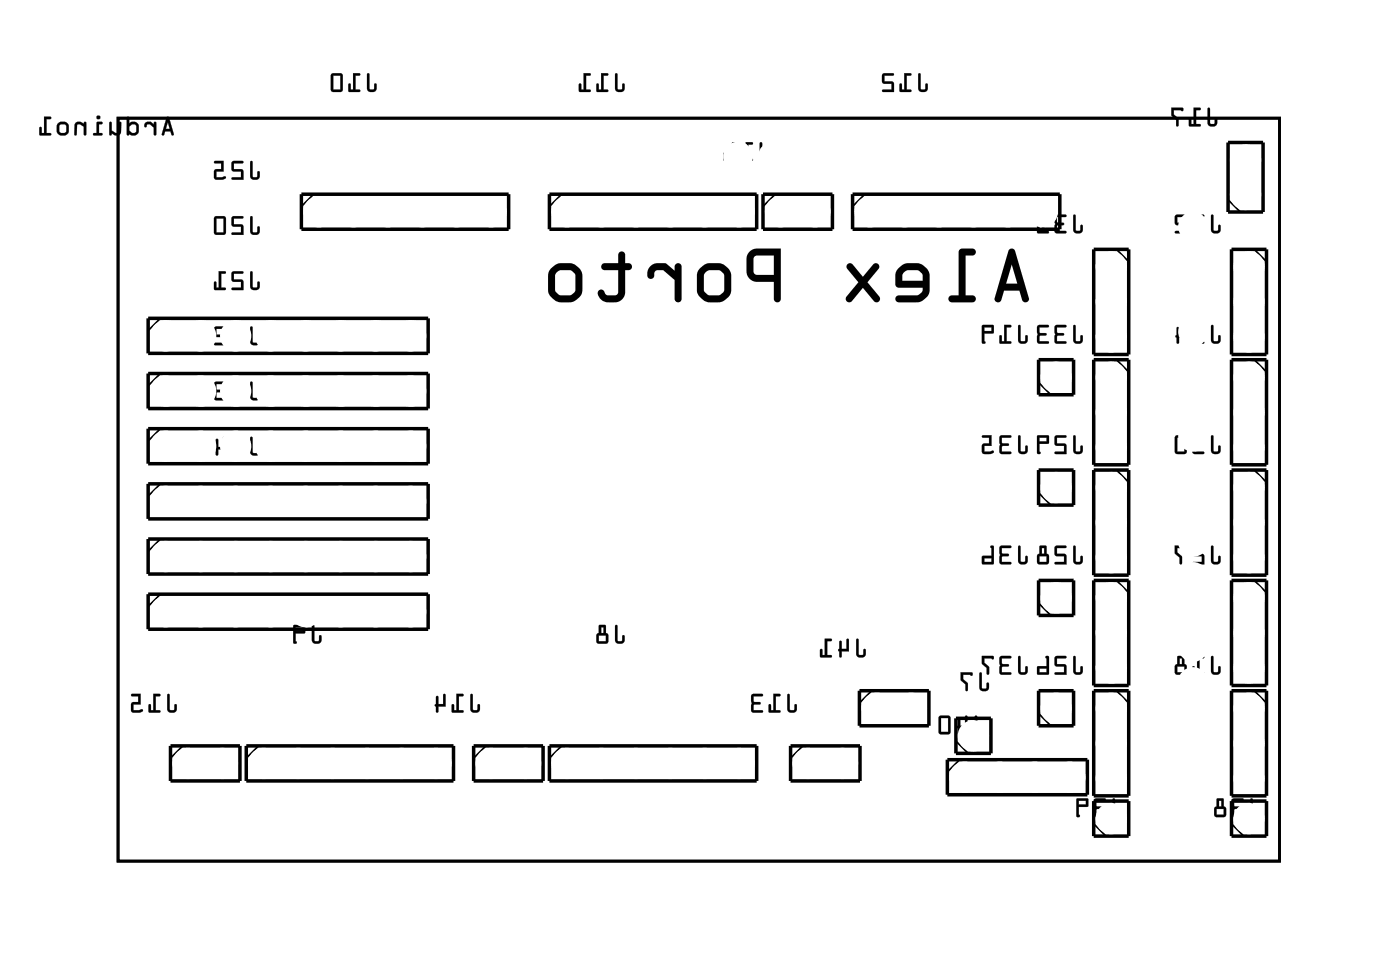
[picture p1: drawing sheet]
<svg xmlns="http://www.w3.org/2000/svg" width="102mm" height="71mm" viewBox="0 0 102 71" stroke-linecap="round" stroke-linejoin="round" font-family="sans-serif">
<path d="M8.6 8.6h84.3v53.8h-84.3z" fill="none" stroke="#000" stroke-width=".2"/>
<path d="M8.6 8.6h84.3v53.8h-84.3z" fill="none" stroke="#000" stroke-width=".07"/>
<g fill="none" stroke="#000" stroke-width=".25">
<path d="M21.9 14.1h15v2.5h-15zM39.9 14.1h15v2.5h-15zM55.4 14.1h5v2.5h-5zM61.9 14.1h15v2.5h-15zM79.4 18.1h2.5v7.6h-2.5zM89.1 10.3h2.6v5.1h-2.6zM89.4 18.1h2.5v7.6h-2.5zM10.8 27.1h20.3v2.5h-20.3zM10.8 23.1h20.3v2.5h-20.3zM10.8 31.1h20.3v2.5h-20.3zM10.8 35.1h20.3v2.5h-20.3zM10.8 39.1h20.3v2.5h-20.3z"/>
<path d="M75.4 26.1h2.5v2.5h-2.5zM75.4 34.1h2.5v2.5h-2.5zM79.4 26.1h2.5v7.6h-2.5zM79.4 34.1h2.5v7.6h-2.5zM89.4 26.1h2.5v7.6h-2.5zM89.4 34.1h2.5v7.6h-2.5zM10.8 43.1h20.3v2.5h-20.3zM12.4 54.1h5v2.5h-5zM17.9 54.1h15v2.5h-15zM34.4 54.1h5v2.5h-5zM39.9 54.1h15v2.5h-15zM57.4 54.1h5v2.5h-5z"/>
<path d="M62.4 50.1h5v2.5h-5zM68.8 55.1h10.1v2.5h-10.1zM69.4 52.1h2.5v2.5h-2.5zM75.4 42.1h2.5v2.5h-2.5zM75.4 50.1h2.5v2.5h-2.5zM79.4 58.1h2.5v2.5h-2.5zM79.4 50.1h2.5v7.6h-2.5zM79.4 42.1h2.5v7.6h-2.5zM89.4 58.1h2.5v2.5h-2.5zM89.4 42.1h2.5v7.6h-2.5zM89.4 50.1h2.5v7.6h-2.5z"/>
</g>
<g fill="none" stroke="#000" stroke-width=".13">
<path d="M22.8 14.1l-.9 .9M40.8 14.1l-.9 .9M56.3 14.1l-.9 .9M62.8 14.1l-.9 .9M81 18.1l.9 .9M89.1 14.5l.9 .9M91 18.1l.9 .9M11.6 27.1l-.8 .9M11.6 31.1l-.8 .9M11.6 35.1l-.8 .9M11.6 39.1l-.8 .9M11.6 23.1l-.8 .9"/>
<path d="M75.4 27.7l.9 .9M75.4 35.7l.9 .9M81 34.1l.9 .9M81 26.1l.9 .9M91 26.1l.9 .9M91 34.1l.9 .9M11.6 43.1l-.8 .9M13.3 54.1l-.9 .9M18.8 54.1l-.9 .9M35.3 54.1l-.9 .9M40.8 54.1l-.9 .9M58.3 54.1l-.9 .9"/>
<path d="M63.3 50.1l-.9 .9M69.4 53.7l.9 .9M69.6 55.1l-.8 .9M75.4 43.7l.9 .9M75.4 51.7l.9 .9M79.4 59.7l.9 .9M81 50.1l.9 .9M81 42.1l.9 .9M89.4 59.7l.9 .9M91 50.1l.9 .9M91 42.1l.9 .9"/>
</g>
<g fill="#000">
<path d="M12.1 8.5l-.4 1.3h.2l.1-.3h.4l.1 .3h.1v-.1l-.3-1.2zM12.2 8.9l.1 .4h-.3zM10.5 8.9v.2a.1 .1 0 0 0 .1 .1 .1 .1 0 0 0 0-.1l.3-.1 .3 .3v.5h.1v-.9h-.1v.1l-.3-.2zM9.2 8.5v1.3h.1l.1-.1 .2 .1h.3l.1-.2v-.6l-.3-.2-.3 .2v-.5zM9.4 9.2l.2-.2 .2 .1 .1 .5h-.3l-.2-.1zM8 8.9v.9h.1v-.1a.38 .38 0 0 0 .4 .1 .38 .38 0 0 0 .3-.2v-.7h-.2v.7h-.1l-.4-.1v-.6zM7 8.9v.7l-.2 .1v.1h.6v-.1l-.2-.1v-.6h.2v-.1zM7 8.5a.15 .15 0 0 0 .3 0 .15 .15 0 0 0-.3 0zM5.5 8.9l-.1 .2v.7h.2v-.7l.1-.1 .4 .2v.6h.1v-.9h-.1v.1l-.3-.2zM4 9.3a.5 .5 0 0 0 1 0 .5 .5 0 0 0-1 0zM4.3 9.1l.4-.1 .1 .1v.4l-.1 .1h-.3l-.1-.1zM3.2 8.5v1.1h-.2v-.3l-.1-.1v.6h.8v-.1l-.3-.1v-1h.3v-.1z"/>
<path d="M12.1 8.5l-.4 1.3h.2l.1-.3h.4v.3h.2v-.1l-.3-1.2zM12.1 8.5h.2l.3 1.2v.1h-.2v-.3h-.4l-.1 .3-.2-.1zM12.2 8.9l.1 .4h-.3zM12.2 8.8l-.2 .6h.3zM10.5 8.9v.2a.11 .11 0 0 0 .1 .1 .11 .11 0 0 0 .1-.1l.2-.1 .3 .3v.4a.1 .1 0 0 0 .1 .1 .1 .1 0 0 0 0-.1v-.8a.1 .1 0 0 0 0-.1 .1 .1 0 0 0-.1 .1v.1l-.3-.2zM10.6 8.9l.4-.1 .2 .2v-.1h.1v.9h-.1v-.5l-.3-.3h-.2l-.2 .2zM9.2 8.5v1.2a.1 .1 0 0 0 .1 .1 .1 .1 0 0 0 .1-.1l.2 .1 .4-.1 .1-.2v-.4l-.4-.3-.3 .2v-.5zM9.2 8.5h.2v.5l.3-.2 .3 .2v.6l-.1 .2h-.3l-.2-.1-.1 .1h-.1zM9.4 9.2l.2-.2 .3 .1v.5h-.3l-.2-.1zM9.4 9.2v.3l.2 .2 .3-.1-.1-.6h-.2zM8 8.9l-.1 .8a.11 .11 0 0 0 .2 .1 .1 .1 0 0 0 0-.1 .39 .39 0 0 0 .7-.1v-.7a.09 .09 0 0 0-.1-.1 .09 .09 0 0 0-.1 .1v.7h-.2l-.3-.1v-.6zM8 8.9h.1v.6l.4 .2 .1-.1v-.7h.2v.7a.32 .32 0 0 1-.5 .2l-.2-.1v.1h-.2zM7 8.9v.7h-.2a.1 .1 0 0 0-.1 .1 .1 .1 0 0 0 .1 .1h.6a.1 .1 0 0 0 .1-.1 .1 .1 0 0 0-.1-.1h-.2v-.6h.2a.1 .1 0 0 0 .1-.1 .1 .1 0 0 0-.1-.1zM7 8.9h.4v.1h-.2v.7h.2v.1h-.6v-.1h.2zM7 8.5a.15 .15 0 0 0 .3 0 .15 .15 0 0 0-.3 0zM7 8.5a.15 .15 0 0 1 .3 0 .15 .15 0 0 1-.3 0zM5.5 8.9l-.1 .8a.09 .09 0 0 0 .1 .1 .09 .09 0 0 0 .1-.1v-.6l.2-.1 .3 .2v.5a.1 .1 0 0 0 .1 .1 .1 .1 0 0 0 .1-.1v-.8a.11 .11 0 0 0-.2-.1 .1 .1 0 0 0 0 .2l-.3-.2zM5.5 8.9l.3-.1 .3 .2v-.1h.1v.9h-.1v-.6l-.3-.2-.2 .1v.7h-.2v-.7zM4 9.3a.51 .51 0 0 0 1 0 .51 .51 0 0 0-1 0zM4 9.3a.5 .5 0 0 1 1 0 .5 .5 0 0 1-1 0zM4.4 9.1l.3-.1 .1 .1v.4l-.1 .1h-.4zM4.3 9v.5l.1 .2 .3-.1 .1-.1v-.4l-.1-.1zM3.2 8.5v1.1h-.2v-.3a.1 .1 0 0 0-.1-.1 .1 .1 0 0 0-.1 .1l.1 .5h.7a.1 .1 0 0 0 .1-.1 .1 .1 0 0 0-.1-.1h-.2v-1h.2a.1 .1 0 0 0 .1-.1 .1 .1 0 0 0-.1 0zM3.2 8.5h.5v.1h-.3v1.1h.3v.1h-.8v-.6l.1 .1v.4h.2z"/>
<path d="M18.2 15.7v1.1a.36 .36 0 0 0 .3 .2 .36 .36 0 0 0 .4-.2l-.1-.3v-.1l-.1 .1-.1 .3h-.3v-1zM16.9 15.7l-.1 .6 .2 .1h.5v.5h-.6l-.1 .1h.9l-.1-.7h-.6v-.5h.6l.1-.1zM15.6 15.7l-.1 1.2 .2 .1h.6l.1-.1v-1.1l-.2-.1zM15.7 15.8h.5v1.1h-.5z"/>
<path d="M18.2 11.7v1.1a.36 .36 0 0 0 .3 .2 .36 .36 0 0 0 .4-.2l-.1-.3v-.1l-.1 .1-.1 .3h-.3v-1zM16.9 11.7l-.1 .6 .2 .1h.5v.5h-.6l-.1 .1h.9l-.1-.7h-.6v-.5h.6l.1-.1zM15.6 11.7v.1h.4v.5h-.4l-.1 .6 .2 .1h.4a.15 .15 0 0 0 .2 0 .15 .15 0 0 0 0-.2l-.6 .1v-.5h.5v-.7z"/>
<path d="M18.2 15.7l-.1 1.1a.37 .37 0 0 0 .4 .2 .37 .37 0 0 0 .4-.2v-.3a.1 .1 0 0 0-.1-.1 .1 .1 0 0 0-.1 .1l-.1 .3h-.2l-.1-1zM18.2 15.7l.1 .1v1h.4l.1-.4v.1v.3a.35 .35 0 0 1-.3 .2 .35 .35 0 0 1-.3-.2zM16.8 15.7v.7h.7v.5l-.6-.1a.1 .1 0 0 0-.1 .1 .1 .1 0 0 0 .1 .1h.8l-.1-.7h-.6v-.5l.6 .1a.1 .1 0 0 0 .1-.1 .1 .1 0 0 0-.1-.1zM16.9 15.7h.8l-.1 .1h-.6v.5h.6l.1 .7h-.9l.1-.1h.6v-.5h-.5l-.2-.1zM15.6 15.7l-.1 1.2 .2 .1h.6l.1-.1v-1.1l-.2-.1zM15.6 15.7h.6l.2 .1v1.1l-.1 .1h-.6l-.2-.1zM15.7 15.8h.5v1.1h-.5zM15.7 15.8v1.1h.5v-1.1z"/>
<path d="M18.2 11.7l-.1 1.1a.37 .37 0 0 0 .4 .2 .37 .37 0 0 0 .4-.2v-.3a.1 .1 0 0 0-.1-.1 .1 .1 0 0 0-.1 .1l-.1 .3h-.2l-.1-1zM18.2 11.7l.1 .1v1h.4l.1-.4v.1v.3a.35 .35 0 0 1-.3 .2 .35 .35 0 0 1-.3-.2zM16.8 11.7v.7h.7v.5l-.6-.1a.1 .1 0 0 0-.1 .1 .1 .1 0 0 0 .1 .1h.8l-.1-.7h-.6v-.5l.6 .1a.1 .1 0 0 0 .1-.1 .1 .1 0 0 0-.1-.1zM16.9 11.7h.8l-.1 .1h-.6v.5h.6l.1 .7h-.9l.1-.1h.6v-.5h-.5l-.2-.1zM15.5 11.7l.1 .1h.4v.5h-.4l-.1 .6 .2 .1h.6a.11 .11 0 0 0 .1-.2 .1 .1 0 0 0-.1 0l-.6 .1v-.5h.5v-.7zM15.6 11.7h.6v.7h-.5v.5l.6-.1h.1l-.1 .1-.6 .1-.2-.1 .1-.6h.5v-.5h-.5z"/>
<path d="M26.7 5.3l-.1 1.1a.36 .36 0 0 0 .4 .3 .36 .36 0 0 0 .3-.3v-.3l-.1-.1v.1l-.1 .4-.3-.1v-1zM25.6 5.3v1.2h-.1l-.1-.4h-.1v.5l.8 .1v-.2h-.3v-1h.3v-.1zM24.1 5.4l-.1 1.2 .2 .1h.6l.1-.2v-1.1l-.2-.1zM24.2 5.5h.5v1h-.5z"/>
<path d="M26.7 5.3l-.1 1.1a.37 .37 0 0 0 .4 .3 .37 .37 0 0 0 .3-.3v-.3a.1 .1 0 0 0-.1-.1 .1 .1 0 0 0-.1 .1v.4h-.3v-1.1zM26.7 5.3l.1 .1v1l.3 .1 .1-.4h.1v.3a.35 .35 0 0 1-.3 .3 .35 .35 0 0 1-.4-.3zM25.6 5.3v1.2h-.1v-.4a.1 .1 0 0 0-.1-.1 .1 .1 0 0 0-.1 .1v.6h.8a.1 .1 0 0 0 .1-.1 .1 .1 0 0 0-.1-.1h-.3v-1h.3a.1 .1 0 0 0 .1-.1 .1 .1 0 0 0-.1-.1zM25.6 5.3l.5 .1v.1h-.3v1h.3v.2l-.8-.1v-.5h.1v.4h.2zM24.1 5.4l-.1 1.2 .2 .1h.6l.1-.2v-1.1l-.2-.1zM24.1 5.4l.6-.1 .2 .1v1.1l-.1 .1-.6 .1-.2-.1zM24.2 5.5h.5v1h-.5zM24.2 5.5v1h.5v-1z"/>
<path d="M44.7 5.3l-.1 1.1a.36 .36 0 0 0 .4 .3 .36 .36 0 0 0 .3-.3v-.3l-.1-.1v.1l-.1 .4-.3-.1v-1zM43.6 5.3v1.2h-.1l-.1-.4h-.1v.5l.8 .1v-.2h-.3v-1h.3v-.1zM42.4 5.3v1.2h-.2v-.4h-.1l-.1 .5 .8 .1v-.2h-.3v-1h.3l.1-.1z"/>
<path d="M44.7 5.3l-.1 1.1a.37 .37 0 0 0 .4 .3 .37 .37 0 0 0 .3-.3v-.3a.1 .1 0 0 0-.1-.1 .1 .1 0 0 0-.1 .1v.4h-.3v-1.1zM44.7 5.3l.1 .1v1l.3 .1 .1-.4h.1v.3a.35 .35 0 0 1-.3 .3 .35 .35 0 0 1-.4-.3zM43.6 5.3v1.2h-.1v-.4a.1 .1 0 0 0-.1-.1 .1 .1 0 0 0-.1 .1v.6h.8a.1 .1 0 0 0 .1-.1 .1 .1 0 0 0-.1-.1h-.3v-1h.3a.1 .1 0 0 0 .1-.1 .1 .1 0 0 0-.1-.1zM43.6 5.3l.5 .1v.1h-.3v1h.3v.2l-.8-.1v-.5h.1v.4h.2zM42.3 5.3l.1 1.2h-.2v-.4a.1 .1 0 0 0-.1-.1 .1 .1 0 0 0-.1 .1v.6h.8a.1 .1 0 0 0 .1-.1 .1 .1 0 0 0-.1-.1h-.3v-1h.3a.1 .1 0 0 0 .1-.1 .1 .1 0 0 0-.1-.1zM42.4 5.3l.5 .1-.1 .1h-.3v1h.3v.2l-.8-.1 .1-.5h.1v.4h.2z"/>
<path d="M55.2 10.3l-.1 1.1a.36 .36 0 0 0 .4 .3 .36 .36 0 0 0 .3-.3v-.3l-.1-.1v.1l-.1 .4-.3-.1v-1zM54.1 10.3v1.2h-.1l-.1-.4h-.1v.5l.8 .1v-.2h-.3v-1h.3v-.1zM53.1 10.3l.1 .7-.7 .1 .1 .6 .8-.1v-1.2l-.1-.1zM52.7 11.2h.5v.3h-.5z"/>
<path d="M55.2 10.3l-.1 1.1a.37 .37 0 0 0 .4 .3 .37 .37 0 0 0 .3-.3v-.3a.1 .1 0 0 0-.1-.1 .1 .1 0 0 0-.1 .1v.4h-.3v-1.1zM55.2 10.3l.1 .1v1l.3 .1 .1-.4h.1v.3a.35 .35 0 0 1-.3 .3 .35 .35 0 0 1-.4-.3zM54.1 10.3v1.2h-.1v-.4a.1 .1 0 0 0-.1-.1 .1 .1 0 0 0-.1 .1v.6h.8a.1 .1 0 0 0 .1-.1 .1 .1 0 0 0-.1-.1h-.3v-1h.3a.1 .1 0 0 0 .1-.1 .1 .1 0 0 0-.1-.1zM54.1 10.3l.5 .1v.1h-.3v1h.3v.2l-.8-.1v-.5h.1v.4h.2zM53.1 10.3l.1 .7-.7 .1 .1 .6 .8-.1v-1.2l-.1-.1zM53.1 10.3l.3 .1v1.2l-.8 .1-.1-.6h.7zM52.7 11.2h.5v.3h-.5zM52.7 11.2v.3h.5v-.3z"/>
<path d="M66.7 5.3l-.1 1.1a.36 .36 0 0 0 .4 .3 .36 .36 0 0 0 .3-.3v-.3l-.1-.1v.1l-.1 .4-.3-.1v-1zM65.6 5.3v1.2h-.1l-.1-.4h-.1v.5l.8 .1v-.2h-.3v-1h.3v-.1zM64.1 5.4l-.1 .6 .2 .1h.5v.4h-.6l-.1 .1 .9 .1-.1-.7-.6-.1v-.4h.6l.1-.1z"/>
<path d="M66.7 5.3l-.1 1.1a.37 .37 0 0 0 .4 .3 .37 .37 0 0 0 .3-.3v-.3a.1 .1 0 0 0-.1-.1 .1 .1 0 0 0-.1 .1v.4h-.3v-1.1zM66.7 5.3l.1 .1v1l.3 .1 .1-.4h.1v.3a.35 .35 0 0 1-.3 .3 .35 .35 0 0 1-.4-.3zM65.6 5.3v1.2h-.1v-.4a.1 .1 0 0 0-.1-.1 .1 .1 0 0 0-.1 .1v.6h.8a.1 .1 0 0 0 .1-.1 .1 .1 0 0 0-.1-.1h-.3v-1h.3a.1 .1 0 0 0 .1-.1 .1 .1 0 0 0-.1-.1zM65.6 5.3l.5 .1v.1h-.3v1h.3v.2l-.8-.1v-.5h.1v.4h.2zM64.1 5.4v.6l.6 .1v.4h-.6a.1 .1 0 0 0-.1 .1 .1 .1 0 0 0 .1 .1h.8l-.1-.8h-.6v-.4h.6a.1 .1 0 0 0 .1-.1 .1 .1 0 0 0-.1-.1zM64.1 5.4h.8l-.1 .1h-.6v.4l.6 .1 .1 .7-.9-.1 .1-.1h.6v-.4h-.5l-.2-.1z"/>
<path d="M77.9 15.6v1.1a.36 .36 0 0 0 .3 .2 .36 .36 0 0 0 .4-.2v-.3l-.1-.1-.1 .1v.3h-.3v-1.1zM76.6 15.6l-.1 1.2 .2 .1h.6v-.1l-.6-.1v-.3l.5-.1v-.1l-.5-.1v-.4h.6l.1-.1zM75.6 15.6v1.1h-.2v-.3l-.1-.1v.6h.8v-.1l-.3-.1v-1h.3v-.1z"/>
<path d="M77.9 15.6v1.1a.37 .37 0 0 0 .3 .2 .37 .37 0 0 0 .4-.2v-.3a.1 .1 0 0 0-.1-.1 .1 .1 0 0 0-.1 .1v.3h-.3v-1.1zM77.9 15.6h.2v1.1h.3l.1-.4 .1 .1v.3a.35 .35 0 0 1-.4 .2 .35 .35 0 0 1-.3-.2zM76.6 15.6l-.1 1.2 .2 .1h.6a.1 .1 0 0 0 .1-.1 .1 .1 0 0 0-.1-.1h-.6v-.3l.4-.1a.1 .1 0 0 0 .1-.1 .1 .1 0 0 0-.1-.1h-.4v-.4h.6a.1 .1 0 0 0 .1-.1 .1 .1 0 0 0-.1-.1zM76.6 15.6h.8l-.1 .1h-.6v.4l.5 .1v.1h-.5v.5h.6v.1h-.6l-.2-.1zM75.6 15.5v1.2h-.2v-.3a.1 .1 0 0 0-.1-.1 .1 .1 0 0 0-.1 .1l.1 .5h.7a.1 .1 0 0 0 .1-.1 .1 .1 0 0 0-.1-.1h-.2v-1h.2a.1 .1 0 0 0 .1-.1 .1 .1 0 0 0-.1-.1zM75.6 15.6h.5v.1h-.3v1.1h.3v.1h-.8v-.6l.1 .1v.4h.2z"/>
<path d="M87.7 7.8l-.1 1.1a.36 .36 0 0 0 .4 .3 .36 .36 0 0 0 .3-.3v-.3l-.1-.1v.1l-.1 .4-.3-.1v-1zM86.6 7.8v1.2h-.1l-.1-.4h-.1v.5l.8 .1v-.2h-.3v-1h.3v-.1zM85 7.8v.6l.4 .3v.4l.1 .1v-.6l-.3-.3v-.3h.5l.1 .1 .1-.2z"/>
<path d="M87.7 7.8l-.1 1.1a.37 .37 0 0 0 .4 .3 .37 .37 0 0 0 .3-.3v-.3a.1 .1 0 0 0-.1-.1 .1 .1 0 0 0-.1 .1v.4h-.3v-1.1zM87.7 7.8l.1 .1v1l.3 .1 .1-.4h.1v.3a.35 .35 0 0 1-.3 .3 .35 .35 0 0 1-.4-.3zM86.6 7.8v1.2h-.1v-.4a.1 .1 0 0 0-.1-.1 .1 .1 0 0 0-.1 .1v.6h.8a.1 .1 0 0 0 .1-.1 .1 .1 0 0 0-.1-.1h-.3v-1h.3a.1 .1 0 0 0 .1-.1 .1 .1 0 0 0-.1-.1zM86.6 7.8l.5 .1v.1h-.3v1h.3v.2l-.8-.1v-.5h.1v.4h.2zM85 7.8v.6l.4 .3-.1 .4a.1 .1 0 0 0 .1 .1 .1 .1 0 0 0 .1-.1v-.5l-.3-.3v-.3h.5l.1 .1 .1-.2zM85 7.8l.9 .1-.1 .1h-.1h-.5v.3l.3 .3v.6l-.1-.1v-.4l-.4-.3z"/>
<path d="M87.9 15.6v1.1a.36 .36 0 0 0 .3 .2 .36 .36 0 0 0 .4-.2v-.3l-.1-.1-.1 .1v.3h-.3v-1.1zM86.6 15.6l-.1 1.2 .2 .1h.6v-.1l-.6-.1v-.3l.5-.1v-.1l-.5-.1v-.4h.6l.1-.1zM85.3 15.6v.6l.1 .1h.6v.4h-.7v.2h.8v-.7h-.7v-.5h.6l.1-.1z"/>
<path d="M87.9 15.6v1.1a.37 .37 0 0 0 .3 .2 .37 .37 0 0 0 .4-.2v-.3a.1 .1 0 0 0-.1-.1 .1 .1 0 0 0-.1 .1v.3h-.3v-1.1zM87.9 15.6h.2v1.1h.3l.1-.4 .1 .1v.3a.35 .35 0 0 1-.4 .2 .35 .35 0 0 1-.3-.2zM86.6 15.6l-.1 1.2 .2 .1h.6a.1 .1 0 0 0 .1-.1 .1 .1 0 0 0-.1-.1h-.6v-.3l.4-.1a.1 .1 0 0 0 .1-.1 .1 .1 0 0 0-.1-.1h-.4v-.4h.6a.1 .1 0 0 0 .1-.1 .1 .1 0 0 0-.1-.1zM86.6 15.6h.8l-.1 .1h-.6v.4l.5 .1v.1h-.5v.5h.6v.1h-.6l-.2-.1zM85.3 15.6v.7h.7v.4h-.7a.1 .1 0 0 0-.1 .1 .1 .1 0 0 0 .1 .1h.8v-.7h-.7v-.5h.6a.1 .1 0 0 0 .1-.1 .1 .1 0 0 0-.1-.1zM85.3 15.6h.8l-.1 .1h-.6v.5h.7v.7h-.8v-.1h.7v-.5h-.6l-.1-.1z"/>
<path d="M18.2 23.7v1.1a.36 .36 0 0 0 .3 .2 .36 .36 0 0 0 .4-.2l-.1-.3v-.1l-.1 .1-.1 .3h-.3v-1zM16.9 23.7l-.1 .6 .2 .1h.5v.5h-.6l-.1 .1h.9l-.1-.7h-.6v-.5h.6l.1-.1zM15.6 23.7l-.1 .6 .2 .1h.5v.5h-.6l-.1 .1h.9l-.1-.7h-.6v-.5h.6l.1-.1z"/>
<path d="M18.2 31.7v1.1a.36 .36 0 0 0 .3 .2 .36 .36 0 0 0 .4-.2l-.1-.3v-.1l-.1 .1-.1 .3h-.3v-1zM16.9 31.7l-.1 .6 .2 .1h.5v.5h-.6l-.1 .1h.9l-.1-.7h-.6v-.5h.6l.1-.1zM15.7 31.8v.6l-.1 .1 .1 .5h.1v-.4h.6v-.8l-.1-.1h-.1v.7h-.4v-.5z"/>
<path d="M18.2 27.7v1.1a.36 .36 0 0 0 .3 .2 .36 .36 0 0 0 .4-.2l-.1-.3v-.1l-.1 .1-.1 .3h-.3v-1zM16.9 27.7l-.1 .6 .2 .1h.5v.5h-.6l-.1 .1h.9l-.1-.7h-.6v-.5h.6l.1-.1zM15.6 27.7l-.1 1.2 .2 .1h.6v-.1h-.6v-.4l.5-.1v-.1l-.5-.1v-.4h.6l.1-.1z"/>
<path d="M18.2 19.7v1.1a.36 .36 0 0 0 .3 .2 .36 .36 0 0 0 .4-.2l-.1-.3v-.1l-.1 .1-.1 .3h-.3v-1zM16.9 19.7l-.1 .6 .2 .1h.5v.5h-.6l-.1 .1h.9l-.1-.7h-.6v-.5h.6l.1-.1zM15.9 19.7v1.2h-.2v-.4l-.1-.1-.1 .6h.8v-.1h-.2v-1.1h.2l.1-.1z"/>
<path d="M18.2 23.7l-.1 1.1a.37 .37 0 0 0 .4 .2 .37 .37 0 0 0 .4-.2v-.3a.1 .1 0 0 0-.1-.1 .1 .1 0 0 0-.1 .1l-.1 .3h-.2l-.1-1zM18.2 23.7l.1 .1v1h.4l.1-.4v.1v.3a.35 .35 0 0 1-.3 .2 .35 .35 0 0 1-.3-.2zM16.8 23.7v.7h.7v.5l-.6-.1a.1 .1 0 0 0-.1 .1 .1 .1 0 0 0 .1 .1h.8l-.1-.7h-.6v-.5l.6 .1a.1 .1 0 0 0 .1-.1 .1 .1 0 0 0-.1-.1zM16.9 23.7h.8l-.1 .1h-.6v.5h.6l.1 .7h-.9l.1-.1h.6v-.5h-.5l-.2-.1zM15.6 23.7v.7h.6v.5l-.6-.1a.1 .1 0 0 0-.1 .1 .1 .1 0 0 0 .1 .1h.8v-.7h-.7v-.5l.6 .1a.1 .1 0 0 0 .1-.1 .1 .1 0 0 0-.1-.1zM15.6 23.7h.8l-.1 .1h-.6v.5h.6l.1 .7h-.9l.1-.1h.6v-.5h-.5l-.2-.1z"/>
<path d="M18.2 31.7l-.1 1.1a.37 .37 0 0 0 .4 .2 .37 .37 0 0 0 .4-.2v-.3a.1 .1 0 0 0-.1-.1 .1 .1 0 0 0-.1 .1l-.1 .3h-.2l-.1-1zM18.2 31.7l.1 .1v1h.4l.1-.4v.1v.3a.35 .35 0 0 1-.3 .2 .35 .35 0 0 1-.3-.2zM16.8 31.7v.7h.7v.5l-.6-.1a.1 .1 0 0 0-.1 .1 .1 .1 0 0 0 .1 .1h.8l-.1-.7h-.6v-.5l.6 .1a.1 .1 0 0 0 .1-.1 .1 .1 0 0 0-.1-.1zM16.9 31.7h.8l-.1 .1h-.6v.5h.6l.1 .7h-.9l.1-.1h.6v-.5h-.5l-.2-.1zM15.7 31.8v.6a.09 .09 0 0 0-.1 .1 .09 .09 0 0 0 .1 .1l-.1 .3a.1 .1 0 0 0 .1 .1 .1 .1 0 0 0 .1-.1v-.3h.6v-.8a.1 .1 0 0 0-.1-.1 .1 .1 0 0 0-.1 .1v.6h-.4v-.5zM15.7 31.8l.1 .1v.5h.4v-.7h.1v.1l.1 .8h-.6v.3l-.1 .1-.1-.5 .1-.1z"/>
<path d="M18.2 27.7l-.1 1.1a.37 .37 0 0 0 .4 .2 .37 .37 0 0 0 .4-.2v-.3a.1 .1 0 0 0-.1-.1 .1 .1 0 0 0-.1 .1l-.1 .3h-.2l-.1-1zM18.2 27.7l.1 .1v1h.4l.1-.4v.1v.3a.35 .35 0 0 1-.3 .2 .35 .35 0 0 1-.3-.2zM16.8 27.7v.7h.7v.5l-.6-.1a.1 .1 0 0 0-.1 .1 .1 .1 0 0 0 .1 .1h.8l-.1-.7h-.6v-.5l.6 .1a.1 .1 0 0 0 .1-.1 .1 .1 0 0 0-.1-.1zM16.9 27.7h.8l-.1 .1h-.6v.5h.6l.1 .7h-.9l.1-.1h.6v-.5h-.5l-.2-.1zM15.6 27.7l-.1 1.2 .2 .1h.6a.1 .1 0 0 0 .1-.1 .1 .1 0 0 0-.1-.1l-.6 .1v-.4l.4-.1a.1 .1 0 0 0 .1-.1 .1 .1 0 0 0-.1 0l-.4-.1v-.4l.6 .1a.1 .1 0 0 0 .1-.1 .1 .1 0 0 0-.1-.1zM15.6 27.7h.8l-.1 .1h-.6v.4l.5 .1v.1l-.5 .1v.4h.6v.1h-.6l-.2-.1z"/>
<path d="M18.2 19.7l-.1 1.1a.37 .37 0 0 0 .4 .2 .37 .37 0 0 0 .4-.2v-.3a.1 .1 0 0 0-.1-.1 .1 .1 0 0 0-.1 .1l-.1 .3h-.2l-.1-1zM18.2 19.7l.1 .1v1h.4l.1-.4v.1v.3a.35 .35 0 0 1-.3 .2 .35 .35 0 0 1-.3-.2zM16.8 19.7v.7h.7v.5l-.6-.1a.1 .1 0 0 0-.1 .1 .1 .1 0 0 0 .1 .1h.8l-.1-.7h-.6v-.5l.6 .1a.1 .1 0 0 0 .1-.1 .1 .1 0 0 0-.1-.1zM16.9 19.7h.8l-.1 .1h-.6v.5h.6l.1 .7h-.9l.1-.1h.6v-.5h-.5l-.2-.1zM15.9 19.7v1.2h-.2v-.4a.1 .1 0 0 0-.1-.1 .1 .1 0 0 0-.1 .1v.5h.8a.1 .1 0 0 0 .1-.1 .1 .1 0 0 0-.1-.1l-.2 .1v-1.1l.2 .1a.1 .1 0 0 0 .1-.1 .1 .1 0 0 0-.1-.1zM15.9 19.7h.5l-.1 .1h-.3v1.1h.3v.1h-.8l.1-.6 .1 .1v.4h.2z"/>
<path d="M73.9 23.6v1.1a.36 .36 0 0 0 .3 .2 .36 .36 0 0 0 .4-.2v-.3l-.1-.1-.1 .1v.3h-.3v-1.1zM72.9 23.6v1.1h-.2v-.3l-.1-.1-.1 .6h.8v-.1l-.2-.1v-1h.2l.1-.1zM71.3 23.6v1.2l.1 .1 .1-.1-.1-.1v-.5h.7v-.6h-.1zM71.4 23.7h.6v.3h-.6z"/>
<path d="M73.9 31.6v1.1a.36 .36 0 0 0 .3 .2 .36 .36 0 0 0 .4-.2v-.3l-.1-.1-.1 .1v.3h-.3v-1.1zM72.6 31.6l-.1 1.2 .2 .1h.6v-.1l-.6-.1v-.3l.5-.1v-.1l-.5-.1v-.4h.6l.1-.1zM71.3 31.6v.1h.5v.5h-.5v.6l.1 .1h.4a.15 .15 0 0 0 .3 0 .15 .15 0 0 0-.1-.2h-.6v-.4h.6v-.7z"/>
<path d="M73.9 23.6v1.1a.37 .37 0 0 0 .3 .2 .37 .37 0 0 0 .4-.2v-.3a.1 .1 0 0 0-.1-.1 .1 .1 0 0 0-.1 .1v.3h-.3v-1.1zM73.9 23.6h.2v1.1h.3l.1-.4 .1 .1v.3a.35 .35 0 0 1-.4 .2 .35 .35 0 0 1-.3-.2zM72.9 23.5v1.2h-.2v-.3a.1 .1 0 0 0-.1-.1 .1 .1 0 0 0-.1 .1v.5h.8a.1 .1 0 0 0 .1-.1 .1 .1 0 0 0-.1-.1h-.2v-1h.2a.1 .1 0 0 0 .1-.1 .1 .1 0 0 0-.1-.1zM72.9 23.6h.5l-.1 .1h-.3v1.1h.3v.1h-.8l.1-.6 .1 .1v.4h.2zM71.3 23.6l-.1 1.2 .2 .1a.09 .09 0 0 0 .1-.1 .09 .09 0 0 0-.1-.1v-.5h.7v-.6l-.1-.1zM71.3 23.6h.7h.1v.5l-.7 .1v.6h.1l-.1 .1-.1-.1zM71.4 23.7h.6v.3h-.6zM71.4 23.7v.3h.6v-.3z"/>
<path d="M73.9 31.6v1.1a.37 .37 0 0 0 .3 .2 .37 .37 0 0 0 .4-.2v-.3a.1 .1 0 0 0-.1-.1 .1 .1 0 0 0-.1 .1v.3h-.3v-1.1zM73.9 31.6h.2v1.1h.3l.1-.4 .1 .1v.3a.35 .35 0 0 1-.4 .2 .35 .35 0 0 1-.3-.2zM72.6 31.6l-.1 1.2 .2 .1h.6a.1 .1 0 0 0 .1-.1 .1 .1 0 0 0-.1-.1h-.6v-.3l.4-.1a.1 .1 0 0 0 .1-.1 .1 .1 0 0 0-.1-.1h-.4v-.4h.6a.1 .1 0 0 0 .1-.1 .1 .1 0 0 0-.1-.1zM72.6 31.6h.8l-.1 .1h-.6v.4l.5 .1v.1h-.5v.5h.6v.1h-.6l-.2-.1zM71.3 31.6v.1h.5v.5h-.5v.6l.1 .1 .7-.1a.1 .1 0 0 0 0-.1 .1 .1 0 0 0-.1 0h-.6v-.4h.6v-.8zM71.3 31.6h.7v.7h-.6v.5l.6-.1h.1v.1l-.7 .1-.1-.1v-.6h.5v-.5h-.5z"/>
<path d="M73.2 18.1l-1 3.6a.26 .26 0 0 0 .2 .2 .26 .26 0 0 0 .3-.2l.2-.6h1.1l.2 .6a.26 .26 0 0 0 .3 .2 .26 .26 0 0 0 .2-.2l-1-3.5-.2-.2zM73.3 18.1l.2-.1 .2 .2 1 3.5a.26 .26 0 0 1-.2 .2 .26 .26 0 0 1-.3-.2l-.2-.6h-1.1l-.2 .6a.26 .26 0 0 1-.3 .2 .26 .26 0 0 1-.2-.2zM73.4 19.2l.4 1.4h-.8zM73.4 19.2l-.4 1.4h.8zM69.6 18.1v.2v3.1h-.5a.25 .25 0 0 0-.3 .3 .25 .25 0 0 0 .3 .2h1.5a.25 .25 0 0 0 .2-.2 .25 .25 0 0 0-.2-.3h-.5v-2.9h.5a.25 .25 0 0 0 .2-.2 .25 .25 0 0 0-.2-.3h-.8zM69.6 18.1l.2-.1h.8a.25 .25 0 0 1 .2 .3 .25 .25 0 0 1-.2 .2h-.5v2.9h.5a.25 .25 0 0 1 .2 .3 .25 .25 0 0 1-.2 .2h-1.5a.25 .25 0 0 1-.3-.2 .25 .25 0 0 1 .3-.3h.5v-3.1zM65.2 19.4a1.21 1.21 0 0 0-.2 1.3l.2 .2h1.8a.45 .45 0 0 1-.3 .5h-1.5a.25 .25 0 0 0-.2 .3 .25 .25 0 0 0 .2 .2h1.4l.5-.2 .3-.5 .1-1.2a1.02 1.02 0 0 0-1-.9h-.8zM65.2 19.4l.4-.3h.3a1.28 1.28 0 0 1 1.1 .2l.3 .2 .1 .3 .1 1.2-.1 .4-.4 .4-.3 .1h-1.5a.25 .25 0 0 1-.2-.2 .25 .25 0 0 1 .2-.3h1.3l.2-.1a.43 .43 0 0 0 .3-.4h-1.8l-.2-.1a1.22 1.22 0 0 1 0-1zM65.6 19.7l.3-.1h.8l.2 .3 .1 .5h-1.5v-.4zM65.6 19.7l-.1 .3v.4h1.5l-.1-.5-.2-.3h-.8zM61.5 19.2l-.1 .1 .1 .2 .8 1-.9 1a.26 .26 0 0 0 .1 .4 .26 .26 0 0 0 .3-.1l.8-.9 .8 .9a.26 .26 0 0 0 .4 .1 .26 .26 0 0 0 0-.4l-.9-1 .9-1a.25 .25 0 0 0-.1-.4 .25 .25 0 0 0-.3 .1l-.8 .9-.7-.9-.2-.1zM61.5 19.2l.2-.1 .2 .1 .7 .9 .8-.9a.25 .25 0 0 1 .3-.1 .25 .25 0 0 1 .1 .4l-.8 1 .8 1a.26 .26 0 0 1 0 .4 .26 .26 0 0 1-.4-.1l-.8-.9-.8 .9a.26 .26 0 0 1-.3 .1 .26 .26 0 0 1-.1-.4l.9-1-.8-1-.1-.2zM54.4 18.2l-.1 .2a2.63 2.63 0 0 0-.1 1.5 .78 .78 0 0 0 .7 .5h1.3v1.3a.25 .25 0 0 0 .2 .2 .25 .25 0 0 0 .3-.2v-3.7h-1.8zM54.4 18.2l.5-.2h1.8v3.7a.25 .25 0 0 1-.3 .2 .25 .25 0 0 1-.2-.2v-1.3h-1.3a.77 .77 0 0 1-.7-.7v-1.1zM54.8 18.6l.1-.1h1.3v1.4h-1.3h-.1l-.1-.2v-.9zM54.8 18.6l-.1 .2v.9l.1 .2h.1h1.3v-1.4h-1.3zM50.8 19.4l-.2 .4v1.3l.1 .3 .3 .3a1.28 1.28 0 0 0 1.1 .2l.4-.1 .4-.4 .2-.4v-1a1.02 1.02 0 0 0-1-.9h-.8zM50.8 19.4l.4-.2 .3-.1a1.28 1.28 0 0 1 1.1 .2l.3 .2 .1 .3 .1 1.2a1.05 1.05 0 0 1-1 .9 1.28 1.28 0 0 1-1.1-.2l-.3-.3-.1-.3v-1.3zM51.2 19.7l.3-.1h.7l.3 .3 .1 1.2-.3 .3h-.9l-.3-.3v-1.1zM51.2 19.7l-.1 .3v1.1l.3 .3h.9l.3-.3-.1-1.2-.3-.3h-.7zM47.2 19.3a.51 .51 0 0 0-.3 .5 .51 .51 0 0 0 .3 .4l.3-.1 .1-.4 .5-.1 .9 .7v1.4a.25 .25 0 0 0 .2 .2 .25 .25 0 0 0 .3-.2v-2.4a.25 .25 0 0 0-.3-.2 .25 .25 0 0 0-.2 .2v.3l-.8-.5a1.09 1.09 0 0 0-1 .2zM47.2 19.3a1.33 1.33 0 0 1 1.2-.2l.6 .5v-.3a.25 .25 0 0 1 .2-.2 .25 .25 0 0 1 .3 .2v2.4a.25 .25 0 0 1-.3 .2 .25 .25 0 0 1-.2-.2v-1.4l-.9-.7h-.5l-.1 .1a.3 .3 0 0 1-.1 .5 .3 .3 0 0 1-.4-.1v-.5zM43.7 19.2l-.1 .2 .2 .2h1.1l-.1 1.7-.2 .1h-.6a.56 .56 0 0 0-.5-.4l-.1 .1v.4a1.17 1.17 0 0 0 1.9 0l.1-.3v-1.6h.2a.25 .25 0 0 0 .3-.3 .25 .25 0 0 0-.3-.2h-.2v-.6a.25 .25 0 0 0-.3-.3 .25 .25 0 0 0-.2 .3v.6h-1zM43.7 19.2l.2-.1h1v-.6a.25 .25 0 0 1 .2-.3 .25 .25 0 0 1 .3 .3v.6h.2a.25 .25 0 0 1 .3 .2 .25 .25 0 0 1-.3 .3h-.2v1.6a.76 .76 0 0 1-.8 .7 .95 .95 0 0 1-1.2-.6 .27 .27 0 0 1 .2-.3 .27 .27 0 0 1 .3 .3l.1 .1h.6l.2-.1 .1-1.7h-1.1l-.2-.2zM40 19.4l-.2 .4v1.3l.1 .3 .3 .3a1.28 1.28 0 0 0 1.1 .2l.4-.1 .4-.4 .2-.4v-1a1.02 1.02 0 0 0-1-.9h-.8zM40 19.4l.4-.2 .3-.1a1.28 1.28 0 0 1 1.1 .2l.3 .2 .1 .3 .1 1.2a1.05 1.05 0 0 1-1 .9 1.28 1.28 0 0 1-1.1-.2l-.3-.3-.1-.3v-1.3zM40.4 19.7l.3-.1h.7l.3 .3 .1 1.2-.3 .3h-.9l-.3-.3v-1.1zM40.4 19.7l-.1 .3v1.1l.3 .3h.9l.3-.3-.1-1.2-.3-.3h-.7z"/>
<path d="M73.3 18.1l-1.1 3.6a.26 .26 0 0 0 .2 .2 .26 .26 0 0 0 .3-.2l.2-.6h1.1l.2 .6a.26 .26 0 0 0 .3 .2 .26 .26 0 0 0 .2-.2l-1-3.5-.2-.2zM73.4 19.2l.4 1.4h-.8zM69.6 18.1v.2v3.1h-.5a.25 .25 0 0 0-.3 .3 .25 .25 0 0 0 .3 .2h1.5a.25 .25 0 0 0 .2-.2 .25 .25 0 0 0-.2-.3h-.5v-2.9h.5a.25 .25 0 0 0 .2-.2 .25 .25 0 0 0-.2-.3h-.8zM65.2 19.4a1.21 1.21 0 0 0-.2 1.3l.2 .2h1.8a.5 .5 0 0 1-.5 .5h-1.3a.25 .25 0 0 0-.2 .3 .25 .25 0 0 0 .2 .2h1.4l.5-.2 .3-.5 .1-1.2a1.02 1.02 0 0 0-1-.9h-.8zM65.6 19.7l.3-.1h.8l.2 .3 .1 .5h-1.5v-.4zM61.5 19.2l-.1 .1 .1 .2 .8 1-.9 1a.26 .26 0 0 0 .1 .4 .26 .26 0 0 0 .3-.1l.8-.9 .8 .9a.26 .26 0 0 0 .4 .1 .26 .26 0 0 0 0-.4l-.8-1 .8-1a.25 .25 0 0 0-.1-.4 .25 .25 0 0 0-.3 .1l-.8 .9-.7-.9-.2-.1zM54.4 18.2l-.1 .2a2.63 2.63 0 0 0-.1 1.5 .78 .78 0 0 0 .7 .5h1.3v1.3a.25 .25 0 0 0 .2 .2 .25 .25 0 0 0 .3-.2v-3.7h-1.8zM54.8 18.6l.1-.1h1.3v1.4h-1.3h-.1l-.1-.2v-.9zM50.8 19.4l-.2 .4v1.2a1.03 1.03 0 0 0 .9 .9h.7l.4-.1a1.08 1.08 0 0 0 .5-.8v-1a1.02 1.02 0 0 0-1-.9h-.8zM51.2 19.7l.3-.1h.7l.3 .3 .1 1.2-.3 .3h-.9l-.3-.3v-1.1zM47.2 19.3a.51 .51 0 0 0-.3 .5 .51 .51 0 0 0 .3 .4l.3-.1 .1-.4 .5-.1 .9 .7v1.4a.25 .25 0 0 0 .2 .2 .25 .25 0 0 0 .3-.2v-2.4a.25 .25 0 0 0-.3-.2 .25 .25 0 0 0-.2 .2v.3l-.8-.5a1.09 1.09 0 0 0-1 .2zM43.7 19.2l-.1 .2 .2 .2h1.1l-.1 1.7-.2 .1h-.6a.56 .56 0 0 0-.5-.4v.1a.63 .63 0 0 0 .6 .8 .9 .9 0 0 0 1.3-.7v-1.6h.2a.25 .25 0 0 0 .3-.3 .25 .25 0 0 0-.3-.2h-.2v-.6a.25 .25 0 0 0-.3-.3 .25 .25 0 0 0-.2 .3v.6h-1zM40 19.4l-.2 .4v1.2a1.03 1.03 0 0 0 .9 .9h.7l.4-.1a1.08 1.08 0 0 0 .5-.8v-1a1.02 1.02 0 0 0-1-.9h-.8zM40.4 19.7l.3-.1h.7l.3 .3 .1 1.2-.3 .3h-.9l-.3-.3v-1.1z"/>
<path d="M77.9 23.6v1.1a.36 .36 0 0 0 .3 .2 .36 .36 0 0 0 .4-.2v-.3l-.1-.1-.1 .1v.3h-.3v-1.1zM76.6 23.6l-.1 1.2 .2 .1h.6v-.1l-.6-.1v-.3l.5-.1v-.1l-.5-.1v-.4h.6l.1-.1zM75.3 23.6v1.2l.1 .1h.7v-.1l-.7-.1 .1-.3 .4-.1 .1-.1h-.1l-.4-.1-.1-.4h.6l.1-.1z"/>
<path d="M77.9 31.6v1.1a.36 .36 0 0 0 .3 .2 .36 .36 0 0 0 .4-.2v-.3l-.1-.1-.1 .1v.3h-.3v-1.1zM76.6 31.6l-.1 .6 .2 .1h.5v.4h-.6l-.1 .2h.9l-.1-.7h-.6v-.5h.6l.1-.1zM75.3 31.6v1.2l.1 .1 .1-.1-.1-.1v-.5h.7v-.6h-.1zM75.4 31.7h.6v.3h-.6z"/>
<path d="M77.9 23.6v1.1a.37 .37 0 0 0 .3 .2 .37 .37 0 0 0 .4-.2v-.3a.1 .1 0 0 0-.1-.1 .1 .1 0 0 0-.1 .1v.3h-.3v-1.1zM77.9 23.6h.2v1.1h.3l.1-.4 .1 .1v.3a.35 .35 0 0 1-.4 .2 .35 .35 0 0 1-.3-.2zM76.6 23.6l-.1 1.2 .2 .1h.6a.1 .1 0 0 0 .1-.1 .1 .1 0 0 0-.1-.1h-.6v-.3l.4-.1a.1 .1 0 0 0 .1-.1 .1 .1 0 0 0-.1-.1h-.4v-.4h.6a.1 .1 0 0 0 .1-.1 .1 .1 0 0 0-.1-.1zM76.6 23.6h.8l-.1 .1h-.6v.4l.5 .1v.1h-.5v.5h.6v.1h-.6l-.2-.1zM75.3 23.6v1.2l.1 .1h.6a.1 .1 0 0 0 .1-.1 .1 .1 0 0 0-.1-.1h-.6l.1-.3 .4-.1a.1 .1 0 0 0 .1-.1 .1 .1 0 0 0-.1-.1h-.4l-.1-.4h.6a.1 .1 0 0 0 .1-.1 .1 .1 0 0 0-.1-.1zM75.3 23.6h.8l-.1 .1h-.6l.1 .4 .4 .1v.1h-.4l-.1 .5h.7v.1h-.7l-.1-.1z"/>
<path d="M77.9 31.6v1.1a.37 .37 0 0 0 .3 .2 .37 .37 0 0 0 .4-.2v-.3a.1 .1 0 0 0-.1-.1 .1 .1 0 0 0-.1 .1v.3h-.3v-1.1zM77.9 31.6h.2v1.1h.3l.1-.4 .1 .1v.3a.35 .35 0 0 1-.4 .2 .35 .35 0 0 1-.3-.2zM76.6 31.6v.7h.6v.4h-.6a.1 .1 0 0 0-.1 .1 .1 .1 0 0 0 .1 .1h.8v-.7h-.7v-.5h.6a.1 .1 0 0 0 .1-.1 .1 .1 0 0 0-.1-.1zM76.6 31.6h.8l-.1 .1h-.6v.5h.6l.1 .7h-.9l.1-.1h.6v-.5h-.5l-.2-.1zM75.3 31.6l-.1 1.2 .2 .1a.09 .09 0 0 0 .1-.1 .09 .09 0 0 0-.1-.1v-.5h.7v-.6l-.1-.1zM75.3 31.6h.7h.1v.5l-.7 .1v.6h.1l-.1 .1-.1-.1zM75.4 31.7h.6v.3h-.6zM75.4 31.7v.3h.6v-.3z"/>
<path d="M87.9 23.6v1.1a.36 .36 0 0 0 .3 .2 .36 .36 0 0 0 .4-.2v-.3l-.1-.1-.1 .1v.3h-.3v-1.1zM86.6 23.6l-.1 1.2 .2 .1h.6v-.1l-.6-.1v-.3l.5-.1v-.1l-.5-.1v-.4h.6l.1-.1zM85.4 23.7v.6l-.1 .1 .2 .5h.1v-.4h.5v-.9h-.1h-.1v.7h-.3v-.5z"/>
<path d="M87.9 31.6v1.1a.36 .36 0 0 0 .3 .2 .36 .36 0 0 0 .4-.2v-.3l-.1-.1-.1 .1v.3h-.3v-1.1zM86.6 31.6l-.1 1.2 .2 .1h.6v-.1l-.6-.1v-.3l.5-.1v-.1l-.5-.1v-.4h.6l.1-.1zM85.3 31.6v1.2l.1 .1h.6l.1-.2v-1l-.1-.1zM85.4 31.7h.6v1h-.6z"/>
<path d="M87.9 23.6v1.1a.37 .37 0 0 0 .3 .2 .37 .37 0 0 0 .4-.2v-.3a.1 .1 0 0 0-.1-.1 .1 .1 0 0 0-.1 .1v.3h-.3v-1.1zM87.9 23.6h.2v1.1h.3l.1-.4 .1 .1v.3a.35 .35 0 0 1-.4 .2 .35 .35 0 0 1-.3-.2zM86.6 23.6l-.1 1.2 .2 .1h.6a.1 .1 0 0 0 .1-.1 .1 .1 0 0 0-.1-.1h-.6v-.3l.4-.1a.1 .1 0 0 0 .1-.1 .1 .1 0 0 0-.1-.1h-.4v-.4h.6a.1 .1 0 0 0 .1-.1 .1 .1 0 0 0-.1-.1zM86.6 23.6h.8l-.1 .1h-.6v.4l.5 .1v.1h-.5v.5h.6v.1h-.6l-.2-.1zM85.4 23.7v.6a.09 .09 0 0 0-.1 .1 .09 .09 0 0 0 .1 .1v.3a.1 .1 0 0 0 .1 .1 .1 .1 0 0 0 .1-.1v-.3h.5v-.9a.1 .1 0 0 0-.1-.1 .1 .1 0 0 0-.1 .1v.7h-.3v-.5zM85.4 23.7l.2 .1v.5h.3v-.7h.1h.1v.9h-.5v.3l-.1 .1-.2-.5 .1-.1z"/>
<path d="M87.9 31.6v1.1a.37 .37 0 0 0 .3 .2 .37 .37 0 0 0 .4-.2v-.3a.1 .1 0 0 0-.1-.1 .1 .1 0 0 0-.1 .1v.3h-.3v-1.1zM87.9 31.6h.2v1.1h.3l.1-.4 .1 .1v.3a.35 .35 0 0 1-.4 .2 .35 .35 0 0 1-.3-.2zM86.6 31.6l-.1 1.2 .2 .1h.6a.1 .1 0 0 0 .1-.1 .1 .1 0 0 0-.1-.1h-.6v-.3l.4-.1a.1 .1 0 0 0 .1-.1 .1 .1 0 0 0-.1-.1h-.4v-.4h.6a.1 .1 0 0 0 .1-.1 .1 .1 0 0 0-.1-.1zM86.6 31.6h.8l-.1 .1h-.6v.4l.5 .1v.1h-.5v.5h.6v.1h-.6l-.2-.1zM85.3 31.6v1.2l.1 .1h.6l.1-.2v-1l-.1-.2zM85.3 31.6h.7l.1 .1v1l-.1 .2h-.6l-.1-.1zM85.4 31.7h.6v1h-.6zM85.4 31.7v1.1h.6v-1.1z"/>
<path d="M12.2 50.3l-.1 1.1a.36 .36 0 0 0 .4 .3 .36 .36 0 0 0 .3-.3v-.3l-.1-.1v.1l-.1 .4-.3-.1v-1zM11.1 50.3v1.2h-.1l-.1-.4h-.1v.5l.8 .1v-.2h-.3v-1h.3v-.1zM9.5 50.3l.1 .2h.4v.4l-.4 .1-.1 .6 .2 .1h.4a.15 .15 0 0 0 .2-.1 .15 .15 0 0 0 0-.2l-.6 .1v-.4h.5v-.8z"/>
<path d="M12.2 50.3l-.1 1.1a.37 .37 0 0 0 .4 .3 .37 .37 0 0 0 .3-.3v-.3a.1 .1 0 0 0-.1-.1 .1 .1 0 0 0-.1 .1v.4h-.3v-1.1zM12.2 50.3l.1 .1v1l.3 .1 .1-.4h.1v.3a.35 .35 0 0 1-.3 .3 .35 .35 0 0 1-.4-.3zM11.1 50.3v1.2h-.1v-.4a.1 .1 0 0 0-.1-.1 .1 .1 0 0 0-.1 .1v.6h.8a.1 .1 0 0 0 .1-.1 .1 .1 0 0 0-.1-.1h-.3v-1h.3a.1 .1 0 0 0 .1-.1 .1 .1 0 0 0-.1-.1zM11.1 50.3l.5 .1v.1h-.3v1h.3v.2l-.8-.1v-.5h.1v.4h.2zM9.5 50.3l.1 .2h.4v.4h-.4l-.1 .7 .2 .1 .6-.1a.1 .1 0 0 0 .1-.1 .1 .1 0 0 0-.1-.1l-.6 .1v-.4h.5v-.8zM9.5 50.3h.7v.8h-.5v.4l.6-.1 .1 .1-.1 .1-.6 .1-.2-.1 .1-.6 .4-.1v-.4h-.4z"/>
<path d="M22.7 45.3l-.1 1.1a.36 .36 0 0 0 .4 .3 .36 .36 0 0 0 .3-.3v-.3l-.1-.1v.1l-.1 .4-.3-.1v-1zM21.3 45.3v1.3l.2 .1v-.1v-.1v-.6h.6v-.5v-.1zM21.5 45.5h.5v.3h-.5z"/>
<path d="M22.7 45.3l-.1 1.1a.37 .37 0 0 0 .4 .3 .37 .37 0 0 0 .3-.3v-.3a.1 .1 0 0 0-.1-.1 .1 .1 0 0 0-.1 .1v.4h-.3v-1.1zM22.7 45.3l.1 .1v1l.3 .1 .1-.4h.1v.3a.35 .35 0 0 1-.3 .3 .35 .35 0 0 1-.4-.3zM21.3 45.3v1.3l.2 .1a.09 .09 0 0 0 .1-.1 .09 .09 0 0 0-.1-.1v-.6h.6l.1-.5-.1-.1zM21.3 45.3h.8v.1v.5h-.7v.6l.1 .1v.1l-.2-.1zM21.5 45.5h.5v.3h-.5zM21.4 45.5v.3h.6v-.3z"/>
<path d="M34.2 50.3l-.1 1.1a.36 .36 0 0 0 .4 .3 .36 .36 0 0 0 .3-.3v-.3l-.1-.1v.1l-.1 .4-.3-.1v-1zM33.1 50.3v1.2h-.1l-.1-.4h-.1v.5l.8 .1v-.2h-.3v-1h.3v-.1zM31.7 50.5l-.1 .5v.1l.1 .6 .1-.1v-.4h.5v-.8v-.1l-.1 .1v.6h-.4v-.5z"/>
<path d="M34.2 50.3l-.1 1.1a.37 .37 0 0 0 .4 .3 .37 .37 0 0 0 .3-.3v-.3a.1 .1 0 0 0-.1-.1 .1 .1 0 0 0-.1 .1v.4h-.3v-1.1zM34.2 50.3l.1 .1v1l.3 .1 .1-.4h.1v.3a.35 .35 0 0 1-.3 .3 .35 .35 0 0 1-.4-.3zM33.1 50.3v1.2h-.1v-.4a.1 .1 0 0 0-.1-.1 .1 .1 0 0 0-.1 .1v.6h.8a.1 .1 0 0 0 .1-.1 .1 .1 0 0 0-.1-.1h-.3v-1h.3a.1 .1 0 0 0 .1-.1 .1 .1 0 0 0-.1-.1zM33.1 50.3l.5 .1v.1h-.3v1h.3v.2l-.8-.1v-.5h.1v.4h.2zM31.7 50.5l-.1 .5a.09 .09 0 0 0-.1 .1 .09 .09 0 0 0 .1 .1v.4a.1 .1 0 0 0 .1 .1 .1 .1 0 0 0 .1-.1v-.4h.5v-.8a.1 .1 0 0 0-.1-.1 .1 .1 0 0 0-.1 .1l.1 .6h-.4v-.5zM31.7 50.5h.1v.6h.4v-.7l.1-.1v.1v.8h-.5v.4l-.1 .1-.1-.6z"/>
<path d="M44.7 45.3l-.1 1.1a.36 .36 0 0 0 .4 .3 .36 .36 0 0 0 .3-.3v-.3l-.1-.1v.1l-.1 .4-.3-.1v-1zM43.5 45.3v.6l-.2 .2v.5l.2 .1h.5l.1-.2v-.4l-.1-.2v-.5zM43.5 46.1h.5v.4h-.5zM43.6 45.5h.2v.4h-.2z"/>
<path d="M44.7 45.3l-.1 1.1a.37 .37 0 0 0 .4 .3 .37 .37 0 0 0 .3-.3v-.3a.1 .1 0 0 0-.1-.1 .1 .1 0 0 0-.1 .1v.4h-.3v-1.1zM44.7 45.3l.1 .1v1l.3 .1 .1-.4h.1v.3a.35 .35 0 0 1-.3 .3 .35 .35 0 0 1-.4-.3zM43.5 45.3v.6l-.2 .2v.5l.2 .1h.5l.2-.2v-.4l-.2-.2v-.5zM43.5 45.3l.5 .1v.5l.1 .2v.4l-.1 .1-.5 .1-.2-.1v-.5l.2-.2zM43.5 46.1h.5v.4h-.5zM43.4 46.1v.4h.6v-.4zM43.6 45.5h.2v.4h-.2zM43.6 45.5v.4h.2v-.4z"/>
<path d="M57.2 50.3l-.1 1.1a.36 .36 0 0 0 .4 .3 .36 .36 0 0 0 .3-.3v-.3l-.1-.1v.1l-.1 .4-.3-.1v-1zM56.1 50.3v1.2h-.1l-.1-.4h-.1v.5l.8 .1v-.2h-.3v-1h.3v-.1zM54.6 50.4l-.1 1.2 .2 .1h.6v-.2h-.6v-.4h.5v-.1v-.1h-.5v-.4h.6l.1-.1z"/>
<path d="M57.2 50.3l-.1 1.1a.37 .37 0 0 0 .4 .3 .37 .37 0 0 0 .3-.3v-.3a.1 .1 0 0 0-.1-.1 .1 .1 0 0 0-.1 .1v.4h-.3v-1.1zM57.2 50.3l.1 .1v1l.3 .1 .1-.4h.1v.3a.35 .35 0 0 1-.3 .3 .35 .35 0 0 1-.4-.3zM56.1 50.3v1.2h-.1v-.4a.1 .1 0 0 0-.1-.1 .1 .1 0 0 0-.1 .1v.6h.8a.1 .1 0 0 0 .1-.1 .1 .1 0 0 0-.1-.1h-.3v-1h.3a.1 .1 0 0 0 .1-.1 .1 .1 0 0 0-.1-.1zM56.1 50.3l.5 .1v.1h-.3v1h.3v.2l-.8-.1v-.5h.1v.4h.2zM54.6 50.4l-.1 1.2 .2 .1h.6a.1 .1 0 0 0 .1-.1 .1 .1 0 0 0-.1-.1h-.6v-.4h.4a.1 .1 0 0 0 .1-.1 .1 .1 0 0 0-.1-.1h-.4v-.4h.6a.1 .1 0 0 0 .1-.1 .1 .1 0 0 0-.1-.1zM54.6 50.4h.8l-.1 .1h-.6v.4h.4l.1 .1-.1 .1h-.4v.4h.6v.2h-.6l-.2-.1z"/>
<path d="M62.2 46.3l-.1 1.1a.36 .36 0 0 0 .4 .3 .36 .36 0 0 0 .3-.3v-.3l-.1-.1v.1l-.1 .4-.3-.1v-1zM60.9 46.5v.5l-.1 .1 .2 .6 .1-.1v-.4h.5v-.8v-.1l-.2 .1v.6h-.3v-.5zM59.9 46.3v1.2h-.2v-.4h-.1l-.1 .5 .8 .1v-.2h-.3v-1h.3l.1-.1z"/>
<path d="M62.2 46.3l-.1 1.1a.37 .37 0 0 0 .4 .3 .37 .37 0 0 0 .3-.3v-.3a.1 .1 0 0 0-.1-.1 .1 .1 0 0 0-.1 .1v.4h-.3v-1.1zM62.2 46.3l.1 .1v1l.3 .1 .1-.4h.1v.3a.35 .35 0 0 1-.3 .3 .35 .35 0 0 1-.4-.3zM60.9 46.5v.5a.09 .09 0 0 0-.1 .1 .09 .09 0 0 0 .1 .1v.4a.1 .1 0 0 0 .1 .1 .1 .1 0 0 0 .1-.1v-.4h.5v-.8a.1 .1 0 0 0-.1-.1 .1 .1 0 0 0-.1 .1v.6h-.3v-.5zM60.9 46.5h.2v.6h.3v-.7l.1-.1 .1 .1v.8h-.5v.4l-.1 .1-.2-.6h.1zM59.8 46.3l.1 1.2h-.2v-.4a.1 .1 0 0 0-.1-.1 .1 .1 0 0 0-.1 .1v.6h.8a.1 .1 0 0 0 .1-.1 .1 .1 0 0 0-.1-.1h-.3v-1h.3a.1 .1 0 0 0 .1-.1 .1 .1 0 0 0-.1-.1zM59.9 46.3l.5 .1-.1 .1h-.3v1h.3v.2l-.8-.1 .1-.5h.1v.4h.2z"/>
<path d="M70.8 51.9l-.1 1.1a.36 .36 0 0 0 .4 .3 .36 .36 0 0 0 .3-.3v-.3l-.1-.1v.1l-.1 .3h-.3v-1zM69.5 52.1v.5l-.1 .1 .2 .5h.1v-.4h.5v-.8v-.1h-.2v.7h-.3v-.5zM68.2 51.9l-.1 1.2 .2 .1h.6l.1-.1v-1.1l-.2-.1zM68.3 52.1h.5v1h-.5z"/>
<path d="M70.8 51.9l-.1 1.1a.37 .37 0 0 0 .4 .3 .37 .37 0 0 0 .3-.3v-.3a.1 .1 0 0 0-.1-.1 .1 .1 0 0 0 0 .1l-.1 .3h-.3v-1zM70.8 51.9l.1 .1v1h.3l.1-.4 .1 .1v.3a.35 .35 0 0 1-.3 .2 .35 .35 0 0 1-.4-.2zM69.5 52v.6a.09 .09 0 0 0-.1 .1 .09 .09 0 0 0 .1 .1v.4a.1 .1 0 0 0 .1 .1 .1 .1 0 0 0 .1-.1v-.4h.5v-.8a.1 .1 0 0 0-.1-.1 .1 .1 0 0 0-.1 .1v.6h-.3v-.5zM69.5 52.1h.2v.5h.3v-.7h.2v.1v.8h-.5v.4h-.1l-.2-.5 .1-.1zM68.2 51.9l-.1 1.2 .2 .2 .6-.1 .1-.1v-1.1l-.2-.1zM68.2 51.9h.6l.2 .1v1.1l-.1 .1h-.6l-.2-.1zM68.3 52.1h.5v1h-.5zM68.3 52.1v1h.5v-1z"/>
<path d="M71.1 48.8v1a.36 .36 0 0 0 .3 .3 .36 .36 0 0 0 .4-.3v-.3h-.1h-.1v.4h-.3v-1.1zM69.7 48.7v.6l.4 .3v.5h.1v-.6l-.3-.3v-.3h.5l.1 .1 .1-.2z"/>
<path d="M71.1 48.8v1a.37 .37 0 0 0 .3 .3 .37 .37 0 0 0 .4-.3v-.2a.1 .1 0 0 0-.1-.1 .1 .1 0 0 0-.1 .1v.3h-.3v-1.1zM71.1 48.8h.1v1.1h.4l.1-.4h.1v.3a.35 .35 0 0 1-.4 .3 .35 .35 0 0 1-.3-.3zM69.7 48.7v.6l.4 .3v.4a.1 .1 0 0 0 .1 .1 .1 .1 0 0 0 .1-.1l-.1-.5-.3-.3v-.3h.5l.1 .1 .1-.2zM69.7 48.7l.9 .1-.1 .2-.1-.1h-.5v.3l.3 .3v.6h-.1v-.5l-.4-.3z"/>
<path d="M73.9 39.6v1.1a.36 .36 0 0 0 .3 .2 .36 .36 0 0 0 .4-.2v-.3l-.1-.1-.1 .1v.3h-.3v-1.1zM72.6 39.6l-.1 1.2 .2 .1h.6v-.1l-.6-.1v-.3l.5-.1v-.1l-.5-.1v-.4h.6l.1-.1zM71.9 39.6l.1 .7h-.7v.6h.8v-1.3zM71.4 40.5h.6v.2h-.6z"/>
<path d="M73.9 47.6v1.1a.36 .36 0 0 0 .3 .2 .36 .36 0 0 0 .4-.2v-.3l-.1-.1-.1 .1v.3h-.3v-1.1zM72.6 47.6l-.1 1.2 .2 .1h.6v-.1l-.6-.1v-.3l.5-.1v-.1l-.5-.1v-.4h.6l.1-.1zM71.3 47.6v.5l.3 .3v.5h.1l.1-.5-.4-.3v-.4h.6v.1l.1-.2z"/>
<path d="M73.9 39.6v1.1a.37 .37 0 0 0 .3 .2 .37 .37 0 0 0 .4-.2v-.3a.1 .1 0 0 0-.1-.1 .1 .1 0 0 0-.1 .1v.3h-.3v-1.1zM73.9 39.6h.2v1.1h.3l.1-.4 .1 .1v.3a.35 .35 0 0 1-.4 .2 .35 .35 0 0 1-.3-.2zM72.6 39.6l-.1 1.2 .2 .1h.6a.1 .1 0 0 0 .1-.1 .1 .1 0 0 0-.1-.1h-.6v-.3l.4-.1a.1 .1 0 0 0 .1-.1 .1 .1 0 0 0-.1-.1h-.4v-.4h.6a.1 .1 0 0 0 .1-.1 .1 .1 0 0 0-.1-.1zM72.6 39.6h.8l-.1 .1h-.6v.4l.5 .1v.1h-.5v.5h.6v.1h-.6l-.2-.1zM71.9 39.6l.1 .7h-.7v.6h.8v-1.3zM71.9 39.6h.2v1.3h-.8v-.6h.7zM71.4 40.5h.6v.2h-.6zM71.4 40.5v.3h.6v-.3z"/>
<path d="M73.9 47.6v1.1a.37 .37 0 0 0 .3 .2 .37 .37 0 0 0 .4-.2v-.3a.1 .1 0 0 0-.1-.1 .1 .1 0 0 0-.1 .1v.3h-.3v-1.1zM73.9 47.6h.2v1.1h.3l.1-.4 .1 .1v.3a.35 .35 0 0 1-.4 .2 .35 .35 0 0 1-.3-.2zM72.6 47.6l-.1 1.2 .2 .1h.6a.1 .1 0 0 0 .1-.1 .1 .1 0 0 0-.1-.1h-.6v-.3l.4-.1a.1 .1 0 0 0 .1-.1 .1 .1 0 0 0-.1-.1h-.4v-.4h.6a.1 .1 0 0 0 .1-.1 .1 .1 0 0 0-.1-.1zM72.6 47.6h.8l-.1 .1h-.6v.4l.5 .1v.1h-.5v.5h.6v.1h-.6l-.2-.1zM71.2 47.5l.1 .6 .3 .3v.4a.1 .1 0 0 0 .1 .1 .1 .1 0 0 0 .1-.1v-.5l-.4-.2v-.4h.6v.1l.1-.2zM71.3 47.6h.8l-.1 .2v-.1h-.6v.4l.4 .3-.1 .5h-.1v-.5l-.3-.3z"/>
<path d="M77.9 47.6v1.1a.36 .36 0 0 0 .3 .2 .36 .36 0 0 0 .4-.2v-.3l-.1-.1-.1 .1v.3h-.3v-1.1zM76.6 47.6l-.1 .6 .2 .1h.5v.4h-.6l-.1 .2h.9l-.1-.7h-.6v-.5h.6l.1-.1zM75.9 47.6l.1 .7h-.7v.6h.8v-1.3zM75.4 48.5h.6v.2h-.6z"/>
<path d="M77.9 39.6v1.1a.36 .36 0 0 0 .3 .2 .36 .36 0 0 0 .4-.2v-.3l-.1-.1-.1 .1v.3h-.3v-1.1zM76.6 39.6l-.1 .6 .2 .1h.5v.4h-.6l-.1 .2h.9l-.1-.7h-.6v-.5h.6l.1-.1zM75.5 39.6l-.1 .6-.1 .1v.5l.1 .1h.6l.1-.2v-.4l-.1-.1-.1-.6zM75.4 40.3h.6v.4h-.6zM75.6 39.7h.2v.5h-.2z"/>
<path d="M77.9 47.6v1.1a.37 .37 0 0 0 .3 .2 .37 .37 0 0 0 .4-.2v-.3a.1 .1 0 0 0-.1-.1 .1 .1 0 0 0-.1 .1v.3h-.3v-1.1zM77.9 47.6h.2v1.1h.3l.1-.4 .1 .1v.3a.35 .35 0 0 1-.4 .2 .35 .35 0 0 1-.3-.2zM76.6 47.6v.7h.6v.4h-.6a.1 .1 0 0 0-.1 .1 .1 .1 0 0 0 .1 .1h.8v-.7h-.7v-.5h.6a.1 .1 0 0 0 .1-.1 .1 .1 0 0 0-.1-.1zM76.6 47.6h.8l-.1 .1h-.6v.5h.6l.1 .7h-.9l.1-.1h.6v-.5h-.5l-.2-.1zM75.9 47.6l.1 .7h-.7v.6h.8v-1.3zM75.9 47.6h.2v1.3h-.8v-.6h.7zM75.4 48.5h.6v.2h-.6zM75.4 48.5v.3h.6v-.3z"/>
<path d="M77.9 39.6v1.1a.37 .37 0 0 0 .3 .2 .37 .37 0 0 0 .4-.2v-.3a.1 .1 0 0 0-.1-.1 .1 .1 0 0 0-.1 .1v.3h-.3v-1.1zM77.9 39.6h.2v1.1h.3l.1-.4 .1 .1v.3a.35 .35 0 0 1-.4 .2 .35 .35 0 0 1-.3-.2zM76.6 39.6v.7h.6v.4h-.6a.1 .1 0 0 0-.1 .1 .1 .1 0 0 0 .1 .1h.8v-.7h-.7v-.5h.6a.1 .1 0 0 0 .1-.1 .1 .1 0 0 0-.1-.1zM76.6 39.6h.8l-.1 .1h-.6v.5h.6l.1 .7h-.9l.1-.1h.6v-.5h-.5l-.2-.1zM75.5 39.6l-.1 .6-.2 .1 .1 .5 .1 .1h.6l.1-.2v-.4l-.1-.1v-.6zM75.5 39.6h.4v.6l.2 .1v.4l-.1 .2h-.6l-.1-.1v-.5l.1-.1zM75.4 40.3h.6v.4h-.6zM75.4 40.3v.5h.6v-.5zM75.6 39.7h.2v.5h-.2zM75.6 39.7v.5h.2v-.5z"/>
<path d="M80.8 57.9l-.1 1.1a.36 .36 0 0 0 .4 .3 .36 .36 0 0 0 .3-.3v-.3l-.1-.1v.1l-.1 .3h-.3v-1zM79.4 57.9v1.2l.2 .1h.6v-.1h-.6v-.4l.4-.1h.1l-.1-.1-.4-.1v-.3h.6v-.2zM78.1 57.9v1.3h.2h.1l-.1-.1v-.6h.7v-.5l-.1-.1zM78.3 58.1h.5v.2h-.5z"/>
<path d="M80.8 57.9l-.1 1.1a.37 .37 0 0 0 .4 .3 .37 .37 0 0 0 .3-.3v-.3a.1 .1 0 0 0-.1-.1 .1 .1 0 0 0 0 .1l-.1 .3h-.3v-1zM80.8 57.9l.1 .1v1h.3l.1-.4 .1 .1v.3a.35 .35 0 0 1-.3 .2 .35 .35 0 0 1-.4-.2zM79.4 57.9v1.2l.2 .2h.6a.1 .1 0 0 0 .1-.1 .1 .1 0 0 0-.1-.1h-.6v-.4h.4a.1 .1 0 0 0 .1-.1 .1 .1 0 0 0-.1-.1l-.4-.1v-.3h.6a.1 .1 0 0 0 .1-.1 .1 .1 0 0 0-.1-.1zM79.4 57.9h.8v.1h-.6v.5h.4l.1 .1h-.1l-.4 .1v.4h.6v.1h-.6l-.2-.1zM78.1 57.9v1.3l.2 .1a.09 .09 0 0 0 .1-.1 .09 .09 0 0 0-.1-.1v-.6h.7v-.5l-.1-.1zM78.1 57.9h.8l.1 .1v.5h-.7v.6l.1 .1h-.1h-.2zM78.3 58.1h.5v.2h-.5zM78.3 58v.3h.5v-.3z"/>
<path d="M87.9 47.6v1.1a.36 .36 0 0 0 .3 .2 .36 .36 0 0 0 .4-.2v-.3l-.1-.1-.1 .1v.3h-.3v-1.1zM86.9 47.6v1.1h-.2v-.3l-.1-.1-.1 .6h.8v-.1l-.2-.1v-1h.2l.1-.1zM85.5 47.6l-.1 .6-.1 .1v.5l.1 .1h.6l.1-.2v-.4l-.1-.1-.1-.6zM85.4 48.3h.6v.4h-.6zM85.6 47.7h.2v.5h-.2z"/>
<path d="M87.9 39.6v1.1a.36 .36 0 0 0 .3 .2 .36 .36 0 0 0 .4-.2v-.3l-.1-.1-.1 .1v.3h-.3v-1.1zM86.6 39.6l-.1 .6 .2 .1h.5v.4h-.6l-.1 .2h.9l-.1-.7h-.6v-.5h.6l.1-.1zM85.3 39.6v.5l.3 .3v.5h.1l.1-.5-.4-.3v-.4h.6v.1l.1-.2z"/>
<path d="M87.9 47.6v1.1a.37 .37 0 0 0 .3 .2 .37 .37 0 0 0 .4-.2v-.3a.1 .1 0 0 0-.1-.1 .1 .1 0 0 0-.1 .1v.3h-.3v-1.1zM87.9 47.6h.2v1.1h.3l.1-.4 .1 .1v.3a.35 .35 0 0 1-.4 .2 .35 .35 0 0 1-.3-.2zM86.9 47.5v1.2h-.2v-.3a.1 .1 0 0 0-.1-.1 .1 .1 0 0 0-.1 .1v.5h.8a.1 .1 0 0 0 .1-.1 .1 .1 0 0 0-.1-.1h-.2v-1h.2a.1 .1 0 0 0 .1-.1 .1 .1 0 0 0-.1-.1zM86.9 47.6h.5l-.1 .1h-.3v1.1h.3v.1h-.8l.1-.6 .1 .1v.4h.2zM85.5 47.6l-.1 .6-.2 .1 .1 .5 .1 .1h.6l.1-.2v-.4l-.1-.1v-.6zM85.5 47.6h.4v.6l.2 .1v.4l-.1 .2h-.6l-.1-.1v-.5l.1-.1zM85.4 48.3h.6v.4h-.6zM85.4 48.3v.5h.6v-.5zM85.6 47.7h.2v.5h-.2zM85.6 47.7v.5h.2v-.5z"/>
<path d="M87.9 39.6v1.1a.37 .37 0 0 0 .3 .2 .37 .37 0 0 0 .4-.2v-.3a.1 .1 0 0 0-.1-.1 .1 .1 0 0 0-.1 .1v.3h-.3v-1.1zM87.9 39.6h.2v1.1h.3l.1-.4 .1 .1v.3a.35 .35 0 0 1-.4 .2 .35 .35 0 0 1-.3-.2zM86.6 39.6v.7h.6v.4h-.6a.1 .1 0 0 0-.1 .1 .1 .1 0 0 0 .1 .1h.8v-.7h-.7v-.5h.6a.1 .1 0 0 0 .1-.1 .1 .1 0 0 0-.1-.1zM86.6 39.6h.8l-.1 .1h-.6v.5h.6l.1 .7h-.9l.1-.1h.6v-.5h-.5l-.2-.1zM85.2 39.5l.1 .6 .3 .3v.4a.1 .1 0 0 0 .1 .1 .1 .1 0 0 0 .1-.1v-.5l-.4-.2v-.4h.6v.1l.1-.2zM85.3 39.6h.8l-.1 .2v-.1h-.6v.4l.4 .3-.1 .5h-.1v-.5l-.3-.3z"/>
<path d="M90.8 57.9l-.1 1.1a.36 .36 0 0 0 .4 .3 .36 .36 0 0 0 .3-.3v-.3l-.1-.1v.1l-.1 .3h-.3v-1zM89.4 57.9v1.2l.2 .1h.6v-.1h-.6v-.4l.4-.1h.1l-.1-.1-.4-.1v-.3h.6v-.2zM88.3 57.9v.6l-.2 .2v.4l.2 .1h.6l.1-.1v-.4l-.2-.2v-.6zM88.3 58.7h.5v.4h-.5zM88.5 58.1h.1v.4h-.1z"/>
<path d="M90.8 57.9l-.1 1.1a.37 .37 0 0 0 .4 .3 .37 .37 0 0 0 .3-.3v-.3a.1 .1 0 0 0-.1-.1 .1 .1 0 0 0 0 .1l-.1 .3h-.3v-1zM90.8 57.9l.1 .1v1h.3l.1-.4 .1 .1v.3a.35 .35 0 0 1-.3 .2 .35 .35 0 0 1-.4-.2zM89.4 57.9v1.2l.2 .2h.6a.1 .1 0 0 0 .1-.1 .1 .1 0 0 0-.1-.1h-.6v-.4h.4a.1 .1 0 0 0 .1-.1 .1 .1 0 0 0-.1-.1l-.4-.1v-.3h.6a.1 .1 0 0 0 .1-.1 .1 .1 0 0 0-.1-.1zM89.4 57.9h.8v.1h-.6v.5h.4l.1 .1h-.1l-.4 .1v.4h.6v.1h-.6l-.2-.1zM88.3 57.9v.6l-.2 .2v.4l.2 .2 .6-.1 .1-.1v-.4l-.2-.2v-.6zM88.3 57.9h.5v.6l.2 .2v.4l-.1 .1h-.6l-.2-.1v-.4l.2-.2zM88.3 58.7h.5v.4h-.5zM88.3 58.6v.5h.5v-.5zM88.5 58.1h.1v.4h-.1zM88.5 58v.5h.1v-.5z"/>
</g>
<circle cx="13.7" cy="59.6" r=".7" fill="#fff"/>
<circle cx="13.7" cy="59.6" r=".7" fill="none" stroke="#fff" stroke-width=".76" stroke-linecap="butt"/>
<circle cx="16.2" cy="59.6" r=".7" fill="#fff"/>
<circle cx="16.2" cy="59.6" r=".7" fill="none" stroke="#fff" stroke-width=".76" stroke-linecap="butt"/>
<circle cx="18.8" cy="59.6" r=".7" fill="#fff"/>
<circle cx="18.8" cy="59.6" r=".7" fill="none" stroke="#fff" stroke-width=".76" stroke-linecap="butt"/>
<circle cx="21.3" cy="59.6" r=".7" fill="#fff"/>
<circle cx="21.3" cy="59.6" r=".7" fill="none" stroke="#fff" stroke-width=".76" stroke-linecap="butt"/>
<circle cx="23.8" cy="59.6" r=".7" fill="#fff"/>
<circle cx="23.8" cy="59.6" r=".7" fill="none" stroke="#fff" stroke-width=".76" stroke-linecap="butt"/>
<circle cx="26.4" cy="59.6" r=".7" fill="#fff"/>
<circle cx="26.4" cy="59.6" r=".7" fill="none" stroke="#fff" stroke-width=".76" stroke-linecap="butt"/>
<circle cx="28.9" cy="59.6" r=".7" fill="#fff"/>
<circle cx="28.9" cy="59.6" r=".7" fill="none" stroke="#fff" stroke-width=".76" stroke-linecap="butt"/>
<circle cx="31.5" cy="59.6" r=".7" fill="#fff"/>
<circle cx="31.5" cy="59.6" r=".7" fill="none" stroke="#fff" stroke-width=".76" stroke-linecap="butt"/>
<circle cx="35.8" cy="59.6" r=".7" fill="#fff"/>
<circle cx="35.8" cy="59.6" r=".7" fill="none" stroke="#fff" stroke-width=".76" stroke-linecap="butt"/>
<circle cx="38.3" cy="59.6" r=".7" fill="#fff"/>
<circle cx="38.3" cy="59.6" r=".7" fill="none" stroke="#fff" stroke-width=".76" stroke-linecap="butt"/>
<circle cx="40.9" cy="59.6" r=".7" fill="#fff"/>
<circle cx="40.9" cy="59.6" r=".7" fill="none" stroke="#fff" stroke-width=".76" stroke-linecap="butt"/>
<circle cx="43.4" cy="59.6" r=".7" fill="#fff"/>
<circle cx="43.4" cy="59.6" r=".7" fill="none" stroke="#fff" stroke-width=".76" stroke-linecap="butt"/>
<circle cx="45.9" cy="59.6" r=".7" fill="#fff"/>
<circle cx="45.9" cy="59.6" r=".7" fill="none" stroke="#fff" stroke-width=".76" stroke-linecap="butt"/>
<circle cx="48.5" cy="59.6" r=".7" fill="#fff"/>
<circle cx="48.5" cy="59.6" r=".7" fill="none" stroke="#fff" stroke-width=".76" stroke-linecap="butt"/>
<circle cx="51" cy="59.6" r=".7" fill="#fff"/>
<circle cx="51" cy="59.6" r=".7" fill="none" stroke="#fff" stroke-width=".76" stroke-linecap="butt"/>
<circle cx="53.6" cy="59.6" r=".7" fill="#fff"/>
<circle cx="53.6" cy="59.6" r=".7" fill="none" stroke="#fff" stroke-width=".76" stroke-linecap="butt"/>
<circle cx="23.1" cy="11.4" r=".7" fill="#fff"/>
<circle cx="23.1" cy="11.4" r=".7" fill="none" stroke="#fff" stroke-width=".76" stroke-linecap="butt"/>
<circle cx="25.6" cy="11.4" r=".7" fill="#fff"/>
<circle cx="25.6" cy="11.4" r=".7" fill="none" stroke="#fff" stroke-width=".76" stroke-linecap="butt"/>
<circle cx="28.2" cy="11.4" r=".7" fill="#fff"/>
<circle cx="28.2" cy="11.4" r=".7" fill="none" stroke="#fff" stroke-width=".76" stroke-linecap="butt"/>
<circle cx="30.7" cy="11.4" r=".7" fill="#fff"/>
<circle cx="30.7" cy="11.4" r=".7" fill="none" stroke="#fff" stroke-width=".76" stroke-linecap="butt"/>
<circle cx="33.2" cy="11.4" r=".7" fill="#fff"/>
<circle cx="33.2" cy="11.4" r=".7" fill="none" stroke="#fff" stroke-width=".76" stroke-linecap="butt"/>
<circle cx="35.8" cy="11.4" r=".7" fill="#fff"/>
<circle cx="35.8" cy="11.4" r=".7" fill="none" stroke="#fff" stroke-width=".76" stroke-linecap="butt"/>
<circle cx="40.9" cy="11.4" r=".7" fill="#fff"/>
<circle cx="40.9" cy="11.4" r=".7" fill="none" stroke="#fff" stroke-width=".76" stroke-linecap="butt"/>
<circle cx="43.4" cy="11.4" r=".7" fill="#fff"/>
<circle cx="43.4" cy="11.4" r=".7" fill="none" stroke="#fff" stroke-width=".76" stroke-linecap="butt"/>
<circle cx="45.9" cy="11.4" r=".7" fill="#fff"/>
<circle cx="45.9" cy="11.4" r=".7" fill="none" stroke="#fff" stroke-width=".76" stroke-linecap="butt"/>
<circle cx="48.5" cy="11.4" r=".7" fill="#fff"/>
<circle cx="48.5" cy="11.4" r=".7" fill="none" stroke="#fff" stroke-width=".76" stroke-linecap="butt"/>
<circle cx="51" cy="11.4" r=".7" fill="#fff"/>
<circle cx="51" cy="11.4" r=".7" fill="none" stroke="#fff" stroke-width=".76" stroke-linecap="butt"/>
<circle cx="53.6" cy="11.4" r=".7" fill="#fff"/>
<circle cx="53.6" cy="11.4" r=".7" fill="none" stroke="#fff" stroke-width=".76" stroke-linecap="butt"/>
<circle cx="58.6" cy="59.6" r=".7" fill="#fff"/>
<circle cx="58.6" cy="59.6" r=".7" fill="none" stroke="#fff" stroke-width=".76" stroke-linecap="butt"/>
<circle cx="61.2" cy="59.6" r=".7" fill="#fff"/>
<circle cx="61.2" cy="59.6" r=".7" fill="none" stroke="#fff" stroke-width=".76" stroke-linecap="butt"/>
<circle cx="63.7" cy="59.6" r=".7" fill="#fff"/>
<circle cx="63.7" cy="59.6" r=".7" fill="none" stroke="#fff" stroke-width=".76" stroke-linecap="butt"/>
<circle cx="66.3" cy="59.6" r=".7" fill="#fff"/>
<circle cx="66.3" cy="59.6" r=".7" fill="none" stroke="#fff" stroke-width=".76" stroke-linecap="butt"/>
<circle cx="68.8" cy="59.6" r=".7" fill="#fff"/>
<circle cx="68.8" cy="59.6" r=".7" fill="none" stroke="#fff" stroke-width=".76" stroke-linecap="butt"/>
<circle cx="71.3" cy="59.6" r=".7" fill="#fff"/>
<circle cx="71.3" cy="59.6" r=".7" fill="none" stroke="#fff" stroke-width=".76" stroke-linecap="butt"/>
<circle cx="73.9" cy="59.6" r=".7" fill="#fff"/>
<circle cx="73.9" cy="59.6" r=".7" fill="none" stroke="#fff" stroke-width=".76" stroke-linecap="butt"/>
<circle cx="76.4" cy="59.6" r=".7" fill="#fff"/>
<circle cx="76.4" cy="59.6" r=".7" fill="none" stroke="#fff" stroke-width=".76" stroke-linecap="butt"/>
<circle cx="56.1" cy="11.4" r=".7" fill="#fff"/>
<circle cx="56.1" cy="11.4" r=".7" fill="none" stroke="#fff" stroke-width=".76" stroke-linecap="butt"/>
<circle cx="58.6" cy="11.4" r=".7" fill="#fff"/>
<circle cx="58.6" cy="11.4" r=".7" fill="none" stroke="#fff" stroke-width=".76" stroke-linecap="butt"/>
<circle cx="63.7" cy="11.4" r=".7" fill="#fff"/>
<circle cx="63.7" cy="11.4" r=".7" fill="none" stroke="#fff" stroke-width=".76" stroke-linecap="butt"/>
<circle cx="66.3" cy="11.4" r=".7" fill="#fff"/>
<circle cx="66.3" cy="11.4" r=".7" fill="none" stroke="#fff" stroke-width=".76" stroke-linecap="butt"/>
<circle cx="68.8" cy="11.4" r=".7" fill="#fff"/>
<circle cx="68.8" cy="11.4" r=".7" fill="none" stroke="#fff" stroke-width=".76" stroke-linecap="butt"/>
<circle cx="71.3" cy="11.4" r=".7" fill="#fff"/>
<circle cx="71.3" cy="11.4" r=".7" fill="none" stroke="#fff" stroke-width=".76" stroke-linecap="butt"/>
<circle cx="73.9" cy="11.4" r=".7" fill="#fff"/>
<circle cx="73.9" cy="11.4" r=".7" fill="none" stroke="#fff" stroke-width=".76" stroke-linecap="butt"/>
<circle cx="76.4" cy="11.4" r=".7" fill="#fff"/>
<circle cx="76.4" cy="11.4" r=".7" fill="none" stroke="#fff" stroke-width=".76" stroke-linecap="butt"/>
<circle cx="79" cy="11.4" r=".7" fill="#fff"/>
<circle cx="79" cy="11.4" r=".7" fill="none" stroke="#fff" stroke-width=".76" stroke-linecap="butt"/>
<circle cx="81.5" cy="11.4" r=".7" fill="#fff"/>
<circle cx="81.5" cy="11.4" r=".7" fill="none" stroke="#fff" stroke-width=".76" stroke-linecap="butt"/>
<circle cx="84" cy="59.6" r=".7" fill="#fff"/>
<circle cx="84" cy="59.6" r=".7" fill="none" stroke="#fff" stroke-width=".76" stroke-linecap="butt"/>
<circle cx="86.6" cy="59.6" r=".7" fill="#fff"/>
<circle cx="86.6" cy="59.6" r=".7" fill="none" stroke="#fff" stroke-width=".76" stroke-linecap="butt"/>
<circle cx="84" cy="57.1" r=".7" fill="#fff"/>
<circle cx="84" cy="57.1" r=".7" fill="none" stroke="#fff" stroke-width=".76" stroke-linecap="butt"/>
<circle cx="86.6" cy="57.1" r=".7" fill="#fff"/>
<circle cx="86.6" cy="57.1" r=".7" fill="none" stroke="#fff" stroke-width=".76" stroke-linecap="butt"/>
<circle cx="84" cy="54.5" r=".7" fill="#fff"/>
<circle cx="84" cy="54.5" r=".7" fill="none" stroke="#fff" stroke-width=".76" stroke-linecap="butt"/>
<circle cx="86.6" cy="54.5" r=".7" fill="#fff"/>
<circle cx="86.6" cy="54.5" r=".7" fill="none" stroke="#fff" stroke-width=".76" stroke-linecap="butt"/>
<circle cx="84" cy="52" r=".7" fill="#fff"/>
<circle cx="84" cy="52" r=".7" fill="none" stroke="#fff" stroke-width=".76" stroke-linecap="butt"/>
<circle cx="86.6" cy="52" r=".7" fill="#fff"/>
<circle cx="86.6" cy="52" r=".7" fill="none" stroke="#fff" stroke-width=".76" stroke-linecap="butt"/>
<circle cx="84" cy="49.5" r=".7" fill="#fff"/>
<circle cx="84" cy="49.5" r=".7" fill="none" stroke="#fff" stroke-width=".76" stroke-linecap="butt"/>
<circle cx="86.6" cy="49.5" r=".7" fill="#fff"/>
<circle cx="86.6" cy="49.5" r=".7" fill="none" stroke="#fff" stroke-width=".76" stroke-linecap="butt"/>
<circle cx="84" cy="46.9" r=".7" fill="#fff"/>
<circle cx="84" cy="46.9" r=".7" fill="none" stroke="#fff" stroke-width=".76" stroke-linecap="butt"/>
<circle cx="86.6" cy="46.9" r=".7" fill="#fff"/>
<circle cx="86.6" cy="46.9" r=".7" fill="none" stroke="#fff" stroke-width=".76" stroke-linecap="butt"/>
<circle cx="84" cy="44.4" r=".7" fill="#fff"/>
<circle cx="84" cy="44.4" r=".7" fill="none" stroke="#fff" stroke-width=".76" stroke-linecap="butt"/>
<circle cx="86.6" cy="44.4" r=".7" fill="#fff"/>
<circle cx="86.6" cy="44.4" r=".7" fill="none" stroke="#fff" stroke-width=".76" stroke-linecap="butt"/>
<circle cx="84" cy="41.8" r=".7" fill="#fff"/>
<circle cx="84" cy="41.8" r=".7" fill="none" stroke="#fff" stroke-width=".76" stroke-linecap="butt"/>
<circle cx="86.6" cy="41.8" r=".7" fill="#fff"/>
<circle cx="86.6" cy="41.8" r=".7" fill="none" stroke="#fff" stroke-width=".76" stroke-linecap="butt"/>
<circle cx="84" cy="39.3" r=".7" fill="#fff"/>
<circle cx="84" cy="39.3" r=".7" fill="none" stroke="#fff" stroke-width=".76" stroke-linecap="butt"/>
<circle cx="86.6" cy="39.3" r=".7" fill="#fff"/>
<circle cx="86.6" cy="39.3" r=".7" fill="none" stroke="#fff" stroke-width=".76" stroke-linecap="butt"/>
<circle cx="84" cy="36.8" r=".7" fill="#fff"/>
<circle cx="84" cy="36.8" r=".7" fill="none" stroke="#fff" stroke-width=".76" stroke-linecap="butt"/>
<circle cx="86.6" cy="36.8" r=".7" fill="#fff"/>
<circle cx="86.6" cy="36.8" r=".7" fill="none" stroke="#fff" stroke-width=".76" stroke-linecap="butt"/>
<circle cx="84" cy="34.2" r=".7" fill="#fff"/>
<circle cx="84" cy="34.2" r=".7" fill="none" stroke="#fff" stroke-width=".76" stroke-linecap="butt"/>
<circle cx="86.6" cy="34.2" r=".7" fill="#fff"/>
<circle cx="86.6" cy="34.2" r=".7" fill="none" stroke="#fff" stroke-width=".76" stroke-linecap="butt"/>
<circle cx="84" cy="31.7" r=".7" fill="#fff"/>
<circle cx="84" cy="31.7" r=".7" fill="none" stroke="#fff" stroke-width=".76" stroke-linecap="butt"/>
<circle cx="86.6" cy="31.7" r=".7" fill="#fff"/>
<circle cx="86.6" cy="31.7" r=".7" fill="none" stroke="#fff" stroke-width=".76" stroke-linecap="butt"/>
<circle cx="84" cy="29.1" r=".7" fill="#fff"/>
<circle cx="84" cy="29.1" r=".7" fill="none" stroke="#fff" stroke-width=".76" stroke-linecap="butt"/>
<circle cx="86.6" cy="29.1" r=".7" fill="#fff"/>
<circle cx="86.6" cy="29.1" r=".7" fill="none" stroke="#fff" stroke-width=".76" stroke-linecap="butt"/>
<circle cx="84" cy="26.6" r=".7" fill="#fff"/>
<circle cx="84" cy="26.6" r=".7" fill="none" stroke="#fff" stroke-width=".76" stroke-linecap="butt"/>
<circle cx="86.6" cy="26.6" r=".7" fill="#fff"/>
<circle cx="86.6" cy="26.6" r=".7" fill="none" stroke="#fff" stroke-width=".76" stroke-linecap="butt"/>
<circle cx="84" cy="24.1" r=".7" fill="#fff"/>
<circle cx="84" cy="24.1" r=".7" fill="none" stroke="#fff" stroke-width=".76" stroke-linecap="butt"/>
<circle cx="86.6" cy="24.1" r=".7" fill="#fff"/>
<circle cx="86.6" cy="24.1" r=".7" fill="none" stroke="#fff" stroke-width=".76" stroke-linecap="butt"/>
<circle cx="84" cy="21.5" r=".7" fill="#fff"/>
<circle cx="84" cy="21.5" r=".7" fill="none" stroke="#fff" stroke-width=".76" stroke-linecap="butt"/>
<circle cx="86.6" cy="21.5" r=".7" fill="#fff"/>
<circle cx="86.6" cy="21.5" r=".7" fill="none" stroke="#fff" stroke-width=".76" stroke-linecap="butt"/>
<circle cx="84" cy="19" r=".7" fill="#fff"/>
<circle cx="84" cy="19" r=".7" fill="none" stroke="#fff" stroke-width=".76" stroke-linecap="butt"/>
<circle cx="86.6" cy="19" r=".7" fill="#fff"/>
<circle cx="86.6" cy="19" r=".7" fill="none" stroke="#fff" stroke-width=".76" stroke-linecap="butt"/>
<circle cx="84" cy="16.4" r=".7" fill="#fff"/>
<circle cx="84" cy="16.4" r=".7" fill="none" stroke="#fff" stroke-width=".76" stroke-linecap="butt"/>
<circle cx="86.6" cy="16.4" r=".7" fill="#fff"/>
<circle cx="86.6" cy="16.4" r=".7" fill="none" stroke="#fff" stroke-width=".76" stroke-linecap="butt"/>
<circle cx="90.4" cy="14.1" r=".75" fill="#fff"/>
<circle cx="90.4" cy="14.1" r=".75" fill="none" stroke="#fff" stroke-width=".76" stroke-linecap="butt"/>
<circle cx="90.4" cy="11.6" r=".75" fill="#fff"/>
<circle cx="90.4" cy="11.6" r=".75" fill="none" stroke="#fff" stroke-width=".76" stroke-linecap="butt"/>
<circle cx="56.6" cy="15.4" r=".75" fill="#fff"/>
<circle cx="56.6" cy="15.4" r=".75" fill="none" stroke="#fff" stroke-width=".76" stroke-linecap="butt"/>
<circle cx="59.1" cy="15.4" r=".75" fill="#fff"/>
<circle cx="59.1" cy="15.4" r=".75" fill="none" stroke="#fff" stroke-width=".76" stroke-linecap="butt"/>
<circle cx="13.6" cy="55.4" r=".75" fill="#fff"/>
<circle cx="13.6" cy="55.4" r=".75" fill="none" stroke="#fff" stroke-width=".76" stroke-linecap="butt"/>
<circle cx="16.1" cy="55.4" r=".75" fill="#fff"/>
<circle cx="16.1" cy="55.4" r=".75" fill="none" stroke="#fff" stroke-width=".76" stroke-linecap="butt"/>
<circle cx="35.6" cy="55.4" r=".75" fill="#fff"/>
<circle cx="35.6" cy="55.4" r=".75" fill="none" stroke="#fff" stroke-width=".76" stroke-linecap="butt"/>
<circle cx="38.1" cy="55.4" r=".75" fill="#fff"/>
<circle cx="38.1" cy="55.4" r=".75" fill="none" stroke="#fff" stroke-width=".76" stroke-linecap="butt"/>
<circle cx="58.6" cy="55.4" r=".75" fill="#fff"/>
<circle cx="58.6" cy="55.4" r=".75" fill="none" stroke="#fff" stroke-width=".76" stroke-linecap="butt"/>
<circle cx="61.1" cy="55.4" r=".75" fill="#fff"/>
<circle cx="61.1" cy="55.4" r=".75" fill="none" stroke="#fff" stroke-width=".76" stroke-linecap="butt"/>
<circle cx="63.1" cy="15.4" r=".75" fill="#fff"/>
<circle cx="63.1" cy="15.4" r=".75" fill="none" stroke="#fff" stroke-width=".76" stroke-linecap="butt"/>
<circle cx="65.6" cy="15.4" r=".75" fill="#fff"/>
<circle cx="65.6" cy="15.4" r=".75" fill="none" stroke="#fff" stroke-width=".76" stroke-linecap="butt"/>
<circle cx="68.1" cy="15.4" r=".75" fill="#fff"/>
<circle cx="68.1" cy="15.4" r=".75" fill="none" stroke="#fff" stroke-width=".76" stroke-linecap="butt"/>
<circle cx="70.6" cy="15.4" r=".75" fill="#fff"/>
<circle cx="70.6" cy="15.4" r=".75" fill="none" stroke="#fff" stroke-width=".76" stroke-linecap="butt"/>
<circle cx="73.1" cy="15.4" r=".75" fill="#fff"/>
<circle cx="73.1" cy="15.4" r=".75" fill="none" stroke="#fff" stroke-width=".76" stroke-linecap="butt"/>
<circle cx="75.6" cy="15.4" r=".75" fill="#fff"/>
<circle cx="75.6" cy="15.4" r=".75" fill="none" stroke="#fff" stroke-width=".76" stroke-linecap="butt"/>
<circle cx="41.1" cy="15.4" r=".75" fill="#fff"/>
<circle cx="41.1" cy="15.4" r=".75" fill="none" stroke="#fff" stroke-width=".76" stroke-linecap="butt"/>
<circle cx="43.6" cy="15.4" r=".75" fill="#fff"/>
<circle cx="43.6" cy="15.4" r=".75" fill="none" stroke="#fff" stroke-width=".76" stroke-linecap="butt"/>
<circle cx="46.1" cy="15.4" r=".75" fill="#fff"/>
<circle cx="46.1" cy="15.4" r=".75" fill="none" stroke="#fff" stroke-width=".76" stroke-linecap="butt"/>
<circle cx="48.6" cy="15.4" r=".75" fill="#fff"/>
<circle cx="48.6" cy="15.4" r=".75" fill="none" stroke="#fff" stroke-width=".76" stroke-linecap="butt"/>
<circle cx="51.1" cy="15.4" r=".75" fill="#fff"/>
<circle cx="51.1" cy="15.4" r=".75" fill="none" stroke="#fff" stroke-width=".76" stroke-linecap="butt"/>
<circle cx="53.6" cy="15.4" r=".75" fill="#fff"/>
<circle cx="53.6" cy="15.4" r=".75" fill="none" stroke="#fff" stroke-width=".76" stroke-linecap="butt"/>
<circle cx="23.1" cy="15.4" r=".75" fill="#fff"/>
<circle cx="23.1" cy="15.4" r=".75" fill="none" stroke="#fff" stroke-width=".76" stroke-linecap="butt"/>
<circle cx="25.6" cy="15.4" r=".75" fill="#fff"/>
<circle cx="25.6" cy="15.4" r=".75" fill="none" stroke="#fff" stroke-width=".76" stroke-linecap="butt"/>
<circle cx="28.1" cy="15.4" r=".75" fill="#fff"/>
<circle cx="28.1" cy="15.4" r=".75" fill="none" stroke="#fff" stroke-width=".76" stroke-linecap="butt"/>
<circle cx="30.6" cy="15.4" r=".75" fill="#fff"/>
<circle cx="30.6" cy="15.4" r=".75" fill="none" stroke="#fff" stroke-width=".76" stroke-linecap="butt"/>
<circle cx="33.1" cy="15.4" r=".75" fill="#fff"/>
<circle cx="33.1" cy="15.4" r=".75" fill="none" stroke="#fff" stroke-width=".76" stroke-linecap="butt"/>
<circle cx="35.6" cy="15.4" r=".75" fill="#fff"/>
<circle cx="35.6" cy="15.4" r=".75" fill="none" stroke="#fff" stroke-width=".76" stroke-linecap="butt"/>
<circle cx="19.1" cy="55.4" r=".75" fill="#fff"/>
<circle cx="19.1" cy="55.4" r=".75" fill="none" stroke="#fff" stroke-width=".76" stroke-linecap="butt"/>
<circle cx="21.6" cy="55.4" r=".75" fill="#fff"/>
<circle cx="21.6" cy="55.4" r=".75" fill="none" stroke="#fff" stroke-width=".76" stroke-linecap="butt"/>
<circle cx="24.1" cy="55.4" r=".75" fill="#fff"/>
<circle cx="24.1" cy="55.4" r=".75" fill="none" stroke="#fff" stroke-width=".76" stroke-linecap="butt"/>
<circle cx="26.6" cy="55.4" r=".75" fill="#fff"/>
<circle cx="26.6" cy="55.4" r=".75" fill="none" stroke="#fff" stroke-width=".76" stroke-linecap="butt"/>
<circle cx="29.1" cy="55.4" r=".75" fill="#fff"/>
<circle cx="29.1" cy="55.4" r=".75" fill="none" stroke="#fff" stroke-width=".76" stroke-linecap="butt"/>
<circle cx="31.6" cy="55.4" r=".75" fill="#fff"/>
<circle cx="31.6" cy="55.4" r=".75" fill="none" stroke="#fff" stroke-width=".76" stroke-linecap="butt"/>
<circle cx="41.1" cy="55.4" r=".75" fill="#fff"/>
<circle cx="41.1" cy="55.4" r=".75" fill="none" stroke="#fff" stroke-width=".76" stroke-linecap="butt"/>
<circle cx="43.6" cy="55.4" r=".75" fill="#fff"/>
<circle cx="43.6" cy="55.4" r=".75" fill="none" stroke="#fff" stroke-width=".76" stroke-linecap="butt"/>
<circle cx="46.1" cy="55.4" r=".75" fill="#fff"/>
<circle cx="46.1" cy="55.4" r=".75" fill="none" stroke="#fff" stroke-width=".76" stroke-linecap="butt"/>
<circle cx="48.6" cy="55.4" r=".75" fill="#fff"/>
<circle cx="48.6" cy="55.4" r=".75" fill="none" stroke="#fff" stroke-width=".76" stroke-linecap="butt"/>
<circle cx="51.1" cy="55.4" r=".75" fill="#fff"/>
<circle cx="51.1" cy="55.4" r=".75" fill="none" stroke="#fff" stroke-width=".76" stroke-linecap="butt"/>
<circle cx="53.6" cy="55.4" r=".75" fill="#fff"/>
<circle cx="53.6" cy="55.4" r=".75" fill="none" stroke="#fff" stroke-width=".76" stroke-linecap="butt"/>
<circle cx="76.6" cy="27.4" r=".75" fill="#fff"/>
<circle cx="76.6" cy="27.4" r=".75" fill="none" stroke="#fff" stroke-width=".76" stroke-linecap="butt"/>
<circle cx="12" cy="28.4" r=".75" fill="#fff"/>
<circle cx="12" cy="28.4" r=".75" fill="none" stroke="#fff" stroke-width=".76" stroke-linecap="butt"/>
<circle cx="14.6" cy="28.4" r=".75" fill="#fff"/>
<circle cx="14.6" cy="28.4" r=".75" fill="none" stroke="#fff" stroke-width=".76" stroke-linecap="butt"/>
<circle cx="17.1" cy="28.4" r=".75" fill="#fff"/>
<circle cx="17.1" cy="28.4" r=".75" fill="none" stroke="#fff" stroke-width=".76" stroke-linecap="butt"/>
<circle cx="19.6" cy="28.4" r=".75" fill="#fff"/>
<circle cx="19.6" cy="28.4" r=".75" fill="none" stroke="#fff" stroke-width=".76" stroke-linecap="butt"/>
<circle cx="22.2" cy="28.4" r=".75" fill="#fff"/>
<circle cx="22.2" cy="28.4" r=".75" fill="none" stroke="#fff" stroke-width=".76" stroke-linecap="butt"/>
<circle cx="24.7" cy="28.4" r=".75" fill="#fff"/>
<circle cx="24.7" cy="28.4" r=".75" fill="none" stroke="#fff" stroke-width=".76" stroke-linecap="butt"/>
<circle cx="27.3" cy="28.4" r=".75" fill="#fff"/>
<circle cx="27.3" cy="28.4" r=".75" fill="none" stroke="#fff" stroke-width=".76" stroke-linecap="butt"/>
<circle cx="29.8" cy="28.4" r=".75" fill="#fff"/>
<circle cx="29.8" cy="28.4" r=".75" fill="none" stroke="#fff" stroke-width=".76" stroke-linecap="butt"/>
<circle cx="12" cy="32.4" r=".75" fill="#fff"/>
<circle cx="12" cy="32.4" r=".75" fill="none" stroke="#fff" stroke-width=".76" stroke-linecap="butt"/>
<circle cx="14.6" cy="32.4" r=".75" fill="#fff"/>
<circle cx="14.6" cy="32.4" r=".75" fill="none" stroke="#fff" stroke-width=".76" stroke-linecap="butt"/>
<circle cx="17.1" cy="32.4" r=".75" fill="#fff"/>
<circle cx="17.1" cy="32.4" r=".75" fill="none" stroke="#fff" stroke-width=".76" stroke-linecap="butt"/>
<circle cx="19.6" cy="32.4" r=".75" fill="#fff"/>
<circle cx="19.6" cy="32.4" r=".75" fill="none" stroke="#fff" stroke-width=".76" stroke-linecap="butt"/>
<circle cx="22.2" cy="32.4" r=".75" fill="#fff"/>
<circle cx="22.2" cy="32.4" r=".75" fill="none" stroke="#fff" stroke-width=".76" stroke-linecap="butt"/>
<circle cx="24.7" cy="32.4" r=".75" fill="#fff"/>
<circle cx="24.7" cy="32.4" r=".75" fill="none" stroke="#fff" stroke-width=".76" stroke-linecap="butt"/>
<circle cx="27.3" cy="32.4" r=".75" fill="#fff"/>
<circle cx="27.3" cy="32.4" r=".75" fill="none" stroke="#fff" stroke-width=".76" stroke-linecap="butt"/>
<circle cx="29.8" cy="32.4" r=".75" fill="#fff"/>
<circle cx="29.8" cy="32.4" r=".75" fill="none" stroke="#fff" stroke-width=".76" stroke-linecap="butt"/>
<circle cx="12" cy="36.4" r=".75" fill="#fff"/>
<circle cx="12" cy="36.4" r=".75" fill="none" stroke="#fff" stroke-width=".76" stroke-linecap="butt"/>
<circle cx="14.6" cy="36.4" r=".75" fill="#fff"/>
<circle cx="14.6" cy="36.4" r=".75" fill="none" stroke="#fff" stroke-width=".76" stroke-linecap="butt"/>
<circle cx="17.1" cy="36.4" r=".75" fill="#fff"/>
<circle cx="17.1" cy="36.4" r=".75" fill="none" stroke="#fff" stroke-width=".76" stroke-linecap="butt"/>
<circle cx="19.6" cy="36.4" r=".75" fill="#fff"/>
<circle cx="19.6" cy="36.4" r=".75" fill="none" stroke="#fff" stroke-width=".76" stroke-linecap="butt"/>
<circle cx="22.2" cy="36.4" r=".75" fill="#fff"/>
<circle cx="22.2" cy="36.4" r=".75" fill="none" stroke="#fff" stroke-width=".76" stroke-linecap="butt"/>
<circle cx="24.7" cy="36.4" r=".75" fill="#fff"/>
<circle cx="24.7" cy="36.4" r=".75" fill="none" stroke="#fff" stroke-width=".76" stroke-linecap="butt"/>
<circle cx="27.3" cy="36.4" r=".75" fill="#fff"/>
<circle cx="27.3" cy="36.4" r=".75" fill="none" stroke="#fff" stroke-width=".76" stroke-linecap="butt"/>
<circle cx="29.8" cy="36.4" r=".75" fill="#fff"/>
<circle cx="29.8" cy="36.4" r=".75" fill="none" stroke="#fff" stroke-width=".76" stroke-linecap="butt"/>
<circle cx="12" cy="40.4" r=".75" fill="#fff"/>
<circle cx="12" cy="40.4" r=".75" fill="none" stroke="#fff" stroke-width=".76" stroke-linecap="butt"/>
<circle cx="14.6" cy="40.4" r=".75" fill="#fff"/>
<circle cx="14.6" cy="40.4" r=".75" fill="none" stroke="#fff" stroke-width=".76" stroke-linecap="butt"/>
<circle cx="17.1" cy="40.4" r=".75" fill="#fff"/>
<circle cx="17.1" cy="40.4" r=".75" fill="none" stroke="#fff" stroke-width=".76" stroke-linecap="butt"/>
<circle cx="19.6" cy="40.4" r=".75" fill="#fff"/>
<circle cx="19.6" cy="40.4" r=".75" fill="none" stroke="#fff" stroke-width=".76" stroke-linecap="butt"/>
<circle cx="22.2" cy="40.4" r=".75" fill="#fff"/>
<circle cx="22.2" cy="40.4" r=".75" fill="none" stroke="#fff" stroke-width=".76" stroke-linecap="butt"/>
<circle cx="24.7" cy="40.4" r=".75" fill="#fff"/>
<circle cx="24.7" cy="40.4" r=".75" fill="none" stroke="#fff" stroke-width=".76" stroke-linecap="butt"/>
<circle cx="27.3" cy="40.4" r=".75" fill="#fff"/>
<circle cx="27.3" cy="40.4" r=".75" fill="none" stroke="#fff" stroke-width=".76" stroke-linecap="butt"/>
<circle cx="29.8" cy="40.4" r=".75" fill="#fff"/>
<circle cx="29.8" cy="40.4" r=".75" fill="none" stroke="#fff" stroke-width=".76" stroke-linecap="butt"/>
<circle cx="12" cy="44.4" r=".75" fill="#fff"/>
<circle cx="12" cy="44.4" r=".75" fill="none" stroke="#fff" stroke-width=".76" stroke-linecap="butt"/>
<circle cx="14.6" cy="44.4" r=".75" fill="#fff"/>
<circle cx="14.6" cy="44.4" r=".75" fill="none" stroke="#fff" stroke-width=".76" stroke-linecap="butt"/>
<circle cx="17.1" cy="44.4" r=".75" fill="#fff"/>
<circle cx="17.1" cy="44.4" r=".75" fill="none" stroke="#fff" stroke-width=".76" stroke-linecap="butt"/>
<circle cx="19.6" cy="44.4" r=".75" fill="#fff"/>
<circle cx="19.6" cy="44.4" r=".75" fill="none" stroke="#fff" stroke-width=".76" stroke-linecap="butt"/>
<circle cx="22.2" cy="44.4" r=".75" fill="#fff"/>
<circle cx="22.2" cy="44.4" r=".75" fill="none" stroke="#fff" stroke-width=".76" stroke-linecap="butt"/>
<circle cx="24.7" cy="44.4" r=".75" fill="#fff"/>
<circle cx="24.7" cy="44.4" r=".75" fill="none" stroke="#fff" stroke-width=".76" stroke-linecap="butt"/>
<circle cx="27.3" cy="44.4" r=".75" fill="#fff"/>
<circle cx="27.3" cy="44.4" r=".75" fill="none" stroke="#fff" stroke-width=".76" stroke-linecap="butt"/>
<circle cx="29.8" cy="44.4" r=".75" fill="#fff"/>
<circle cx="29.8" cy="44.4" r=".75" fill="none" stroke="#fff" stroke-width=".76" stroke-linecap="butt"/>
<circle cx="12" cy="24.4" r=".75" fill="#fff"/>
<circle cx="12" cy="24.4" r=".75" fill="none" stroke="#fff" stroke-width=".76" stroke-linecap="butt"/>
<circle cx="14.6" cy="24.4" r=".75" fill="#fff"/>
<circle cx="14.6" cy="24.4" r=".75" fill="none" stroke="#fff" stroke-width=".76" stroke-linecap="butt"/>
<circle cx="17.1" cy="24.4" r=".75" fill="#fff"/>
<circle cx="17.1" cy="24.4" r=".75" fill="none" stroke="#fff" stroke-width=".76" stroke-linecap="butt"/>
<circle cx="19.6" cy="24.4" r=".75" fill="#fff"/>
<circle cx="19.6" cy="24.4" r=".75" fill="none" stroke="#fff" stroke-width=".76" stroke-linecap="butt"/>
<circle cx="22.2" cy="24.4" r=".75" fill="#fff"/>
<circle cx="22.2" cy="24.4" r=".75" fill="none" stroke="#fff" stroke-width=".76" stroke-linecap="butt"/>
<circle cx="24.7" cy="24.4" r=".75" fill="#fff"/>
<circle cx="24.7" cy="24.4" r=".75" fill="none" stroke="#fff" stroke-width=".76" stroke-linecap="butt"/>
<circle cx="27.3" cy="24.4" r=".75" fill="#fff"/>
<circle cx="27.3" cy="24.4" r=".75" fill="none" stroke="#fff" stroke-width=".76" stroke-linecap="butt"/>
<circle cx="29.8" cy="24.4" r=".75" fill="#fff"/>
<circle cx="29.8" cy="24.4" r=".75" fill="none" stroke="#fff" stroke-width=".76" stroke-linecap="butt"/>
<circle cx="90.6" cy="51.4" r=".75" fill="#fff"/>
<circle cx="90.6" cy="51.4" r=".75" fill="none" stroke="#fff" stroke-width=".76" stroke-linecap="butt"/>
<circle cx="90.6" cy="53.9" r=".75" fill="#fff"/>
<circle cx="90.6" cy="53.9" r=".75" fill="none" stroke="#fff" stroke-width=".76" stroke-linecap="butt"/>
<circle cx="90.6" cy="56.4" r=".75" fill="#fff"/>
<circle cx="90.6" cy="56.4" r=".75" fill="none" stroke="#fff" stroke-width=".76" stroke-linecap="butt"/>
<circle cx="80.6" cy="51.4" r=".75" fill="#fff"/>
<circle cx="80.6" cy="51.4" r=".75" fill="none" stroke="#fff" stroke-width=".76" stroke-linecap="butt"/>
<circle cx="80.6" cy="53.9" r=".75" fill="#fff"/>
<circle cx="80.6" cy="53.9" r=".75" fill="none" stroke="#fff" stroke-width=".76" stroke-linecap="butt"/>
<circle cx="80.6" cy="56.4" r=".75" fill="#fff"/>
<circle cx="80.6" cy="56.4" r=".75" fill="none" stroke="#fff" stroke-width=".76" stroke-linecap="butt"/>
<circle cx="90.6" cy="43.4" r=".75" fill="#fff"/>
<circle cx="90.6" cy="43.4" r=".75" fill="none" stroke="#fff" stroke-width=".76" stroke-linecap="butt"/>
<circle cx="90.6" cy="45.9" r=".75" fill="#fff"/>
<circle cx="90.6" cy="45.9" r=".75" fill="none" stroke="#fff" stroke-width=".76" stroke-linecap="butt"/>
<circle cx="90.6" cy="48.4" r=".75" fill="#fff"/>
<circle cx="90.6" cy="48.4" r=".75" fill="none" stroke="#fff" stroke-width=".76" stroke-linecap="butt"/>
<circle cx="80.6" cy="43.4" r=".75" fill="#fff"/>
<circle cx="80.6" cy="43.4" r=".75" fill="none" stroke="#fff" stroke-width=".76" stroke-linecap="butt"/>
<circle cx="80.6" cy="45.9" r=".75" fill="#fff"/>
<circle cx="80.6" cy="45.9" r=".75" fill="none" stroke="#fff" stroke-width=".76" stroke-linecap="butt"/>
<circle cx="80.6" cy="48.4" r=".75" fill="#fff"/>
<circle cx="80.6" cy="48.4" r=".75" fill="none" stroke="#fff" stroke-width=".76" stroke-linecap="butt"/>
<circle cx="80.6" cy="35.4" r=".75" fill="#fff"/>
<circle cx="80.6" cy="35.4" r=".75" fill="none" stroke="#fff" stroke-width=".76" stroke-linecap="butt"/>
<circle cx="80.6" cy="37.9" r=".75" fill="#fff"/>
<circle cx="80.6" cy="37.9" r=".75" fill="none" stroke="#fff" stroke-width=".76" stroke-linecap="butt"/>
<circle cx="80.6" cy="40.4" r=".75" fill="#fff"/>
<circle cx="80.6" cy="40.4" r=".75" fill="none" stroke="#fff" stroke-width=".76" stroke-linecap="butt"/>
<circle cx="90.6" cy="35.4" r=".75" fill="#fff"/>
<circle cx="90.6" cy="35.4" r=".75" fill="none" stroke="#fff" stroke-width=".76" stroke-linecap="butt"/>
<circle cx="90.6" cy="37.9" r=".75" fill="#fff"/>
<circle cx="90.6" cy="37.9" r=".75" fill="none" stroke="#fff" stroke-width=".76" stroke-linecap="butt"/>
<circle cx="90.6" cy="40.4" r=".75" fill="#fff"/>
<circle cx="90.6" cy="40.4" r=".75" fill="none" stroke="#fff" stroke-width=".76" stroke-linecap="butt"/>
<circle cx="80.6" cy="19.4" r=".75" fill="#fff"/>
<circle cx="80.6" cy="19.4" r=".75" fill="none" stroke="#fff" stroke-width=".76" stroke-linecap="butt"/>
<circle cx="80.6" cy="21.9" r=".75" fill="#fff"/>
<circle cx="80.6" cy="21.9" r=".75" fill="none" stroke="#fff" stroke-width=".76" stroke-linecap="butt"/>
<circle cx="80.6" cy="24.4" r=".75" fill="#fff"/>
<circle cx="80.6" cy="24.4" r=".75" fill="none" stroke="#fff" stroke-width=".76" stroke-linecap="butt"/>
<circle cx="90.6" cy="19.4" r=".75" fill="#fff"/>
<circle cx="90.6" cy="19.4" r=".75" fill="none" stroke="#fff" stroke-width=".76" stroke-linecap="butt"/>
<circle cx="90.6" cy="21.9" r=".75" fill="#fff"/>
<circle cx="90.6" cy="21.9" r=".75" fill="none" stroke="#fff" stroke-width=".76" stroke-linecap="butt"/>
<circle cx="90.6" cy="24.4" r=".75" fill="#fff"/>
<circle cx="90.6" cy="24.4" r=".75" fill="none" stroke="#fff" stroke-width=".76" stroke-linecap="butt"/>
<circle cx="80.6" cy="27.4" r=".75" fill="#fff"/>
<circle cx="80.6" cy="27.4" r=".75" fill="none" stroke="#fff" stroke-width=".76" stroke-linecap="butt"/>
<circle cx="80.6" cy="29.9" r=".75" fill="#fff"/>
<circle cx="80.6" cy="29.9" r=".75" fill="none" stroke="#fff" stroke-width=".76" stroke-linecap="butt"/>
<circle cx="80.6" cy="32.4" r=".75" fill="#fff"/>
<circle cx="80.6" cy="32.4" r=".75" fill="none" stroke="#fff" stroke-width=".76" stroke-linecap="butt"/>
<circle cx="90.6" cy="27.4" r=".75" fill="#fff"/>
<circle cx="90.6" cy="27.4" r=".75" fill="none" stroke="#fff" stroke-width=".76" stroke-linecap="butt"/>
<circle cx="90.6" cy="29.9" r=".75" fill="#fff"/>
<circle cx="90.6" cy="29.9" r=".75" fill="none" stroke="#fff" stroke-width=".76" stroke-linecap="butt"/>
<circle cx="90.6" cy="32.4" r=".75" fill="#fff"/>
<circle cx="90.6" cy="32.4" r=".75" fill="none" stroke="#fff" stroke-width=".76" stroke-linecap="butt"/>
<circle cx="76.6" cy="35.4" r=".75" fill="#fff"/>
<circle cx="76.6" cy="35.4" r=".75" fill="none" stroke="#fff" stroke-width=".76" stroke-linecap="butt"/>
<circle cx="76.6" cy="43.4" r=".75" fill="#fff"/>
<circle cx="76.6" cy="43.4" r=".75" fill="none" stroke="#fff" stroke-width=".76" stroke-linecap="butt"/>
<circle cx="76.6" cy="51.4" r=".75" fill="#fff"/>
<circle cx="76.6" cy="51.4" r=".75" fill="none" stroke="#fff" stroke-width=".76" stroke-linecap="butt"/>
<circle cx="90.6" cy="59.4" r=".75" fill="#fff"/>
<circle cx="90.6" cy="59.4" r=".75" fill="none" stroke="#fff" stroke-width=".76" stroke-linecap="butt"/>
<circle cx="70" cy="56.4" r=".75" fill="#fff"/>
<circle cx="70" cy="56.4" r=".75" fill="none" stroke="#fff" stroke-width=".76" stroke-linecap="butt"/>
<circle cx="72.6" cy="56.4" r=".75" fill="#fff"/>
<circle cx="72.6" cy="56.4" r=".75" fill="none" stroke="#fff" stroke-width=".76" stroke-linecap="butt"/>
<circle cx="75.1" cy="56.4" r=".75" fill="#fff"/>
<circle cx="75.1" cy="56.4" r=".75" fill="none" stroke="#fff" stroke-width=".76" stroke-linecap="butt"/>
<circle cx="77.6" cy="56.4" r=".75" fill="#fff"/>
<circle cx="77.6" cy="56.4" r=".75" fill="none" stroke="#fff" stroke-width=".76" stroke-linecap="butt"/>
<circle cx="80.6" cy="59.4" r=".75" fill="#fff"/>
<circle cx="80.6" cy="59.4" r=".75" fill="none" stroke="#fff" stroke-width=".76" stroke-linecap="butt"/>
<circle cx="70.6" cy="53.4" r=".75" fill="#fff"/>
<circle cx="70.6" cy="53.4" r=".75" fill="none" stroke="#fff" stroke-width=".76" stroke-linecap="butt"/>
<circle cx="63.6" cy="51.4" r=".75" fill="#fff"/>
<circle cx="63.6" cy="51.4" r=".75" fill="none" stroke="#fff" stroke-width=".76" stroke-linecap="butt"/>
<circle cx="66.1" cy="51.4" r=".75" fill="#fff"/>
<circle cx="66.1" cy="51.4" r=".75" fill="none" stroke="#fff" stroke-width=".76" stroke-linecap="butt"/>
</svg>
